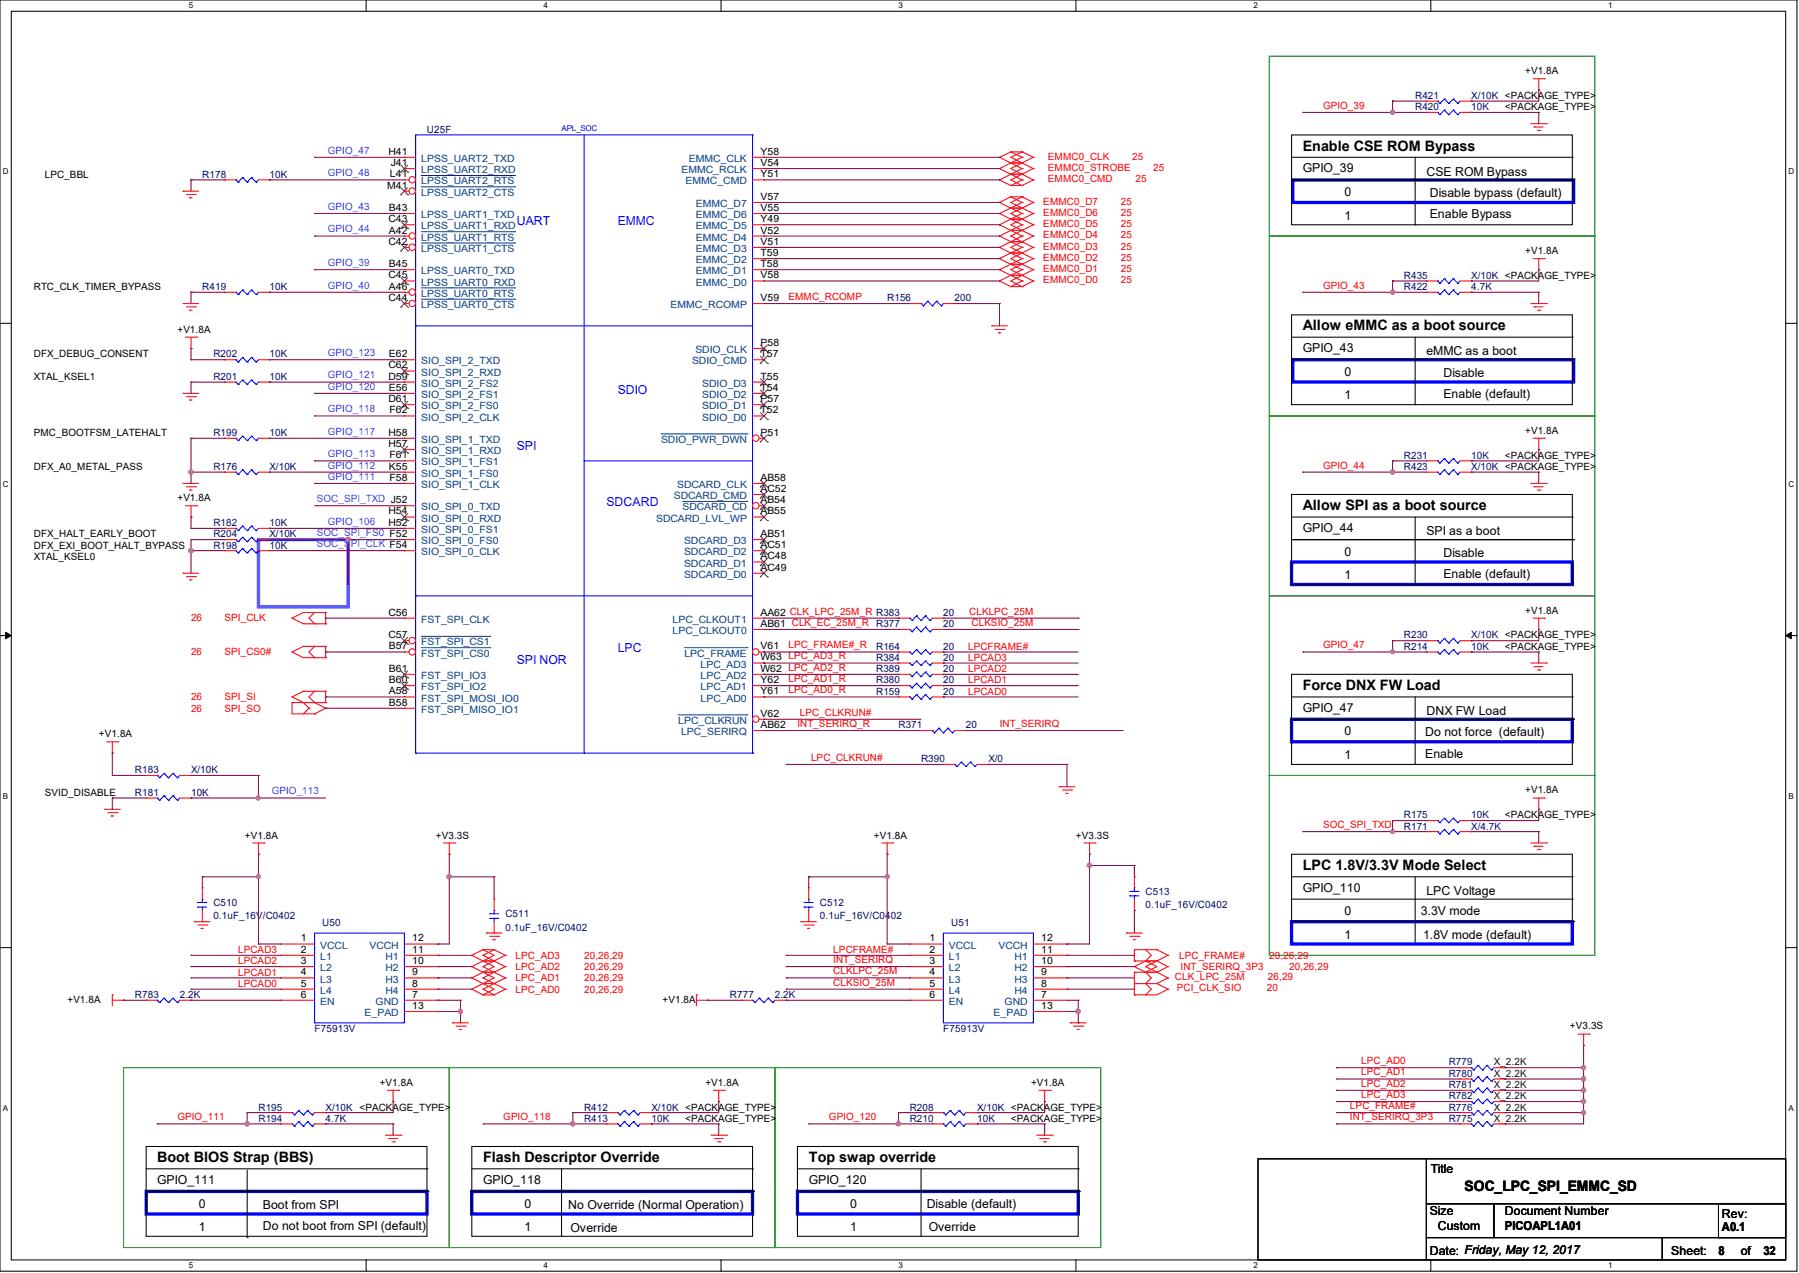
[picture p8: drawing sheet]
<svg xmlns="http://www.w3.org/2000/svg" width="297mm" height="210mm" viewBox="0 0 297 210" stroke-linecap="round" stroke-linejoin="round" font-family="sans-serif">
<defs><g id="words">
<g font-size="2.4">
<text x="215.1" y="24.8">Enable CSE ROM Bypass</text>
<text x="215.1" y="54.5">Allow eMMC as a boot source</text>
<text x="215.1" y="84.2">Allow SPI as a boot source</text>
<text x="215.1" y="113.8">Force DNX FW Load</text>
<text x="215.1" y="143.5">LPC 1.8V/3.3V Mode Select</text>
<text x="26" y="191.7">Boot BIOS Strap (BBS)</text>
<text x="79.8" y="191.7">Flash Descriptor Override</text>
<text x="133.5" y="191.7">Top swap override</text>
<text x="241.8" y="196.5">SOC_LPC_SPI_EMMC_SD</text>
</g>
<g font-size="2">
<text x="215.1" y="28.4">GPIO_39</text>
<text x="235.5" y="29">CSE ROM Bypass</text>
<text x="222" y="32.3">0</text>
<text x="236.1" y="32.5">Disable bypass (default)</text>
<text x="222" y="36.2">1</text>
<text x="236.1" y="36">Enable Bypass</text>
<text x="215.1" y="58.1">GPIO_43</text>
<text x="235.5" y="58.6">eMMC as a boot</text>
<text x="222" y="65.9">1</text>
<text x="222" y="62">0</text>
<text x="238.3" y="65.7">Enable (default)</text>
<text x="238.3" y="62.2">Disable</text>
<text x="215.1" y="87.8">GPIO_44</text>
<text x="235.5" y="88.3">SPI as a boot</text>
<text x="222" y="95.5">1</text>
<text x="222" y="91.7">0</text>
<text x="238.3" y="95.4">Enable (default)</text>
<text x="238.3" y="91.9">Disable</text>
<text x="215.1" y="117.4">GPIO_47</text>
<text x="235.5" y="118">DNX FW Load</text>
<text x="222" y="125.2">1</text>
<text x="222" y="121.3">0</text>
<text x="235.3" y="125.1">Enable</text>
<text x="235.3" y="121.5">Do not force (default)</text>
<text x="215.1" y="147.1">GPIO_110</text>
<text x="235.5" y="147.7">LPC Voltage</text>
<text x="222" y="154.9">1</text>
<text x="222" y="151">0</text>
<text x="234.6" y="151">3.3V mode</text>
<text x="234.9" y="154.9">1.8V mode (default)</text>
<text x="26" y="195.3">GPIO_111</text>
<text x="79.8" y="195.3">GPIO_118</text>
<text x="133.5" y="195.3">GPIO_120</text>
<text x="236.2" y="193.5">Title</text>
<text x="32.8" y="203.1">1</text>
<text x="32.8" y="199.2">0</text>
<text x="43.4" y="202.9">Do not boot from SPI (default)</text>
<text x="43.4" y="199.4">Boot from SPI</text>
<text x="86.6" y="203.1">1</text>
<text x="86.6" y="199.2">0</text>
<text x="93.8" y="199.4">No Override (Normal Operation)</text>
<text x="94.2" y="203.3">Override</text>
<text x="140.4" y="203.1">1</text>
<text x="140.4" y="199.2">0</text>
<text x="153" y="199.2">Disable (default)</text>
<text x="153.3" y="203.1">Override</text>
<text x="236" y="200.5">Size</text>
<text x="237.4" y="202.9">Custom</text>
<text x="248.5" y="200.5">Document Number</text>
<text x="248.5" y="202.9">PICOAPL1A01</text>
<text x="284.3" y="200.9">Rev:</text>
<text x="284.3" y="203.1">A0.1</text>
<text x="236" y="207">Date: Friday, May 12, 2017</text>
<text x="275.9" y="207">Sheet:</text>
<text x="283.7" y="207">8</text>
<text x="287.4" y="207">of</text>
<text x="291.1" y="207">32</text>
</g>
<g font-size="2" fill="#00f">
<text x="85.3" y="37.1">UART</text>
<text x="102" y="37.1">EMMC</text>
<text x="102" y="64.9">SDIO</text>
<text x="85.3" y="74.2">SPI</text>
<text x="100.1" y="83.5">SDCARD</text>
<text x="102" y="107.6">LPC</text>
<text x="85.3" y="109.5">SPI NOR</text>
</g>
<g font-size="1.7" fill="#f00">
<text x="218.4" y="17.9">GPIO_39</text>
<text x="173" y="28.2">EMMC0_STROBE</text>
<text x="173" y="26.3">EMMC0_CLK</text>
<text x="186.9" y="26.3">25</text>
<text x="190.4" y="28.2">25</text>
<text x="172.3" y="35.6">EMMC0_D6</text>
<text x="172.3" y="33.7">EMMC0_D7</text>
<text x="173" y="30.1">EMMC0_CMD</text>
<text x="185" y="35.6">25</text>
<text x="185" y="33.7">25</text>
<text x="187.4" y="30.1">25</text>
<text x="172.3" y="41.2">EMMC0_D3</text>
<text x="172.3" y="39.3">EMMC0_D4</text>
<text x="172.3" y="37.5">EMMC0_D5</text>
<text x="185" y="41.2">25</text>
<text x="185" y="39.3">25</text>
<text x="185" y="37.5">25</text>
<text x="172.3" y="46.7">EMMC0_D0</text>
<text x="172.3" y="44.9">EMMC0_D1</text>
<text x="172.3" y="43">EMMC0_D2</text>
<text x="185" y="46.7">25</text>
<text x="185" y="44.9">25</text>
<text x="185" y="43">25</text>
<text x="218.4" y="47.6">GPIO_43</text>
<text x="130.2" y="49.5">EMMC_RCOMP</text>
<text x="218.4" y="77.3">GPIO_44</text>
<text x="160" y="101.4">CLKLPC_25M</text>
<text x="31.5" y="102.5">26</text>
<text x="37.1" y="102.5">SPI_CLK</text>
<text x="130.2" y="107">LPC_FRAME#_R</text>
<text x="159.8" y="107.2">LPCFRAME#</text>
<text x="160.4" y="103.3">CLKSIO_25M</text>
<text x="218.4" y="107">GPIO_47</text>
<text x="31.5" y="108.1">26</text>
<text x="37.1" y="108.1">SPI_CS0#</text>
<text x="130.2" y="112.5">LPC_AD1_R</text>
<text x="159.8" y="110.9">LPCAD2</text>
<text x="159.8" y="109">LPCAD3</text>
<text x="159.8" y="112.7">LPCAD1</text>
<text x="31.5" y="117.4">26</text>
<text x="31.5" y="115.5">26</text>
<text x="37.1" y="117.4">SPI_SO</text>
<text x="37.1" y="115.5">SPI_SI</text>
<text x="130.2" y="114.4">LPC_AD0_R</text>
<text x="131.7" y="119.9">INT_SERIRQ_R</text>
<text x="132" y="118.1">LPC_CLKRUN#</text>
<text x="159.8" y="114.6">LPCAD0</text>
<text x="165.1" y="119.9">INT_SERIRQ</text>
<text x="133.9" y="125.5">LPC_CLKRUN#</text>
<text x="218.4" y="136.6">SOC_SPI_TXD</text>
<text x="39.3" y="157.2">LPCAD3</text>
<text x="39.3" y="159.1">LPCAD2</text>
<text x="39.3" y="161">LPCAD1</text>
<text x="85.1" y="161.9">LPC_AD1</text>
<text x="85.1" y="158.2">LPC_AD3</text>
<text x="85.1" y="160">LPC_AD2</text>
<text x="96.4" y="161.9">20,26,29</text>
<text x="96.4" y="158.2">20,26,29</text>
<text x="96.4" y="160">20,26,29</text>
<text x="137.6" y="157.2">LPCFRAME#</text>
<text x="137.6" y="158.9">INT_SERIRQ</text>
<text x="137.6" y="160.7">CLKLPC_25M</text>
<text x="194" y="161.7">CLK_LPC_25M</text>
<text x="194.7" y="158.2">LPC_FRAME#</text>
<text x="194.9" y="160">INT_SERIRQ_3P3</text>
<text x="209.3" y="161.7">26,29</text>
<text x="209.5" y="158.2">20,26,29</text>
<text x="212.8" y="160">20,26,29</text>
<text x="39.3" y="162.8">LPCAD0</text>
<text x="85.1" y="163.7">LPC_AD0</text>
<text x="96.4" y="163.7">20,26,29</text>
<text x="137.6" y="162.6">CLKSIO_25M</text>
<text x="194.3" y="163.5">PCI_CLK_SIO</text>
<text x="209.2" y="163.5">20</text>
<text x="224.7" y="175.6">LPC_AD0</text>
<text x="224.7" y="177.4">LPC_AD1</text>
<text x="224.7" y="179.3">LPC_AD2</text>
<text x="29.3" y="184.8">GPIO_111</text>
<text x="83.1" y="184.8">GPIO_118</text>
<text x="136.9" y="184.8">GPIO_120</text>
<text x="222.9" y="183">LPC_FRAME#</text>
<text x="222.9" y="184.8">INT_SERIRQ_3P3</text>
<text x="224.7" y="181.1">LPC_AD3</text>
</g>
<g font-size="1.7" fill="#000080">
<text x="233.6" y="16.3">R421</text>
<text x="242.9" y="16.3">X/10K &lt;PACKAGE_TYPE&gt;</text>
<text x="70.5" y="21.9">U25F</text>
<text x="233.6" y="18.2">R420</text>
<text x="242.9" y="18.2">10K</text>
<text x="33.4" y="29.3">R178</text>
<text x="44.5" y="29.3">10K</text>
<text x="33.4" y="47.8">R419</text>
<text x="44.5" y="47.8">10K</text>
<text x="231.8" y="46">R435</text>
<text x="231.8" y="47.8">R422</text>
<text x="242.9" y="46">X/10K &lt;PACKAGE_TYPE&gt;</text>
<text x="242.9" y="47.8">4.7K</text>
<text x="146.5" y="49.7">R156</text>
<text x="157.6" y="49.7">200</text>
<text x="35.2" y="59">R202</text>
<text x="44.5" y="59">10K</text>
<text x="35.2" y="62.7">R201</text>
<text x="44.5" y="62.7">10K</text>
<text x="35.2" y="72">R199</text>
<text x="44.5" y="72">10K</text>
<text x="35.2" y="77.5">R176</text>
<text x="44.5" y="77.5">X/10K</text>
<text x="231.8" y="77.5">R423</text>
<text x="231.8" y="75.6">R231</text>
<text x="242.9" y="77.5">X/10K &lt;PACKAGE_TYPE&gt;</text>
<text x="242.9" y="75.6">10K</text>
<text x="35.2" y="88.6">R204</text>
<text x="35.2" y="86.8">R182</text>
<text x="44.5" y="88.6">X/10K</text>
<text x="44.5" y="86.8">10K</text>
<text x="35.2" y="90.5">R198</text>
<text x="44.5" y="90.5">10K</text>
<text x="155.7" y="101.6">20</text>
<text x="144.7" y="103.5">R377</text>
<text x="144.7" y="107.2">R164</text>
<text x="155.7" y="103.5">20</text>
<text x="155.7" y="107.2">20</text>
<text x="231.8" y="105.3">R230</text>
<text x="231.8" y="107.2">R214</text>
<text x="242.9" y="105.3">X/10K &lt;PACKAGE_TYPE&gt;</text>
<text x="242.9" y="107.2">10K</text>
<text x="144.7" y="112.7">R380</text>
<text x="144.7" y="110.9">R389</text>
<text x="144.7" y="109.1">R384</text>
<text x="155.7" y="112.7">20</text>
<text x="155.7" y="110.9">20</text>
<text x="155.7" y="109.1">20</text>
<text x="144.7" y="114.6">R159</text>
<text x="155.7" y="114.6">20</text>
<text x="148.3" y="120.1">R371</text>
<text x="152.1" y="125.7">R390</text>
<text x="159.5" y="120.1">20</text>
<text x="163.2" y="125.7">X/0</text>
<text x="22.3" y="127.6">R183</text>
<text x="22.3" y="131.3">R181</text>
<text x="31.5" y="127.6">X/10K</text>
<text x="31.5" y="131.3">10K</text>
<text x="231.8" y="136.9">R171</text>
<text x="231.8" y="135">R175</text>
<text x="242.9" y="136.9">X/4.7K</text>
<text x="242.9" y="135">10K</text>
<text x="35.2" y="149.4">C510</text>
<text x="135.4" y="149.4">C512</text>
<text x="189.1" y="147.6">C513</text>
<text x="189.1" y="149.8">0.1uF_16V/C0402</text>
<text x="35.2" y="151.7">0.1uF_16V/C0402</text>
<text x="53.2" y="152.8">U50</text>
<text x="83.4" y="151.3">C511</text>
<text x="83.4" y="153.5">0.1uF_16V/C0402</text>
<text x="135.4" y="151.7">0.1uF_16V/C0402</text>
<text x="157.1" y="152.8">U51</text>
<text x="22.3" y="164.7">R783</text>
<text x="29.7" y="164.7">2.2K</text>
<text x="120.5" y="164.7">R777</text>
<text x="127.9" y="164.7">2.2K</text>
<text x="51.9" y="170.2">F75913V</text>
<text x="155.7" y="170.2">F75913V</text>
<text x="239.2" y="175.8">R779</text>
<text x="239.2" y="177.6">R780</text>
<text x="239.2" y="179.5">R781</text>
<text x="42.7" y="183.2">R195</text>
<text x="42.7" y="185">R194</text>
<text x="53.8" y="183.2">X/10K &lt;PACKAGE_TYPE&gt;</text>
<text x="53.8" y="185">4.7K</text>
<text x="96.4" y="183.2">R412</text>
<text x="96.4" y="185">R413</text>
<text x="107.6" y="183.2">X/10K &lt;PACKAGE_TYPE&gt;</text>
<text x="107.6" y="185">10K</text>
<text x="150.2" y="183.2">R208</text>
<text x="150.2" y="185">R210</text>
<text x="161.3" y="183.2">X/10K &lt;PACKAGE_TYPE&gt;</text>
<text x="161.3" y="185">10K</text>
<text x="239.2" y="183.2">R776</text>
<text x="239.2" y="181.4">R782</text>
<text x="239.2" y="185">R775</text>
</g>
<g font-size="1.7">
<text x="251.8" y="12.2">+V1.8A</text>
<text x="248.5" y="18.2">&lt;PACKAGE_TYPE&gt;</text>
<text x="7.4" y="29.3">LPC_BBL</text>
<text x="64.1" y="25.5">H41</text>
<text x="64.4" y="29.3">L41</text>
<text x="64.5" y="27.4">J41</text>
<text x="125.6" y="25.5">Y58</text>
<text x="125.6" y="27.4">V54</text>
<text x="125.6" y="29.3">Y51</text>
<text x="63.9" y="31.1">M41</text>
<text x="64.2" y="34.8">B43</text>
<text x="125.6" y="33">V57</text>
<text x="125.6" y="34.8">V55</text>
<text x="64.1" y="36.7">C43</text>
<text x="64.1" y="40.4">C42</text>
<text x="64.2" y="38.5">A42</text>
<text x="125.6" y="36.7">Y49</text>
<text x="125.6" y="38.5">V52</text>
<text x="125.6" y="40.4">V51</text>
<text x="251.8" y="41.9">+V1.8A</text>
<text x="5.6" y="47.8">RTC_CLK_TIMER_BYPASS</text>
<text x="64.1" y="45.9">C45</text>
<text x="64.2" y="44.1">B45</text>
<text x="64.2" y="47.8">A46</text>
<text x="125.6" y="42.2">T59</text>
<text x="125.6" y="44.1">T58</text>
<text x="125.6" y="45.9">V58</text>
<text x="64.1" y="49.7">C44</text>
<text x="125.6" y="49.7">V59</text>
<text x="5.6" y="59">DFX_DEBUG_CONSENT</text>
<text x="29.3" y="54.9">+V1.8A</text>
<text x="64.2" y="58.9">E62</text>
<text x="125.6" y="57.1">P58</text>
<text x="125.6" y="58.9">T57</text>
<text x="5.6" y="62.7">XTAL_KSEL1</text>
<text x="64.1" y="60.8">C62</text>
<text x="64.1" y="62.6">D59</text>
<text x="64.2" y="64.5">E56</text>
<text x="125.6" y="62.6">T55</text>
<text x="125.6" y="64.5">T54</text>
<text x="5.6" y="72">PMC_BOOTFSM_LATEHALT</text>
<text x="64.1" y="66.3">D61</text>
<text x="64.1" y="71.9">H58</text>
<text x="64.3" y="68.2">F62</text>
<text x="125.6" y="66.3">P57</text>
<text x="125.6" y="68.2">T52</text>
<text x="125.6" y="71.9">P51</text>
<text x="251.8" y="71.6">+V1.8A</text>
<text x="5.6" y="77.5">DFX_A0_METAL_PASS</text>
<text x="64.1" y="73.7">H57</text>
<text x="64.2" y="77.5">K55</text>
<text x="64.3" y="75.6">F61</text>
<text x="248.5" y="75.6">&lt;PACKAGE_TYPE&gt;</text>
<text x="29.3" y="82.7">+V1.8A</text>
<text x="64.3" y="79.3">F58</text>
<text x="125.6" y="79.3">AB58</text>
<text x="125.6" y="81.2">AC52</text>
<text x="125.6" y="83">AB54</text>
<text x="5.6" y="88.6">DFX_HALT_EARLY_BOOT</text>
<text x="64.1" y="84.9">H54</text>
<text x="64.1" y="86.7">H52</text>
<text x="125.6" y="84.9">AB55</text>
<text x="125.6" y="88.6">AB51</text>
<text x="5.6" y="90.5">DFX_EXI_BOOT_HALT_BYPASS</text>
<text x="5.6" y="92.3">XTAL_KSEL0</text>
<text x="125.6" y="90.4">AC51</text>
<text x="125.6" y="92.3">AC48</text>
<text x="125.6" y="94.1">AC49</text>
<text x="64.1" y="101.6">C56</text>
<text x="125.6" y="101.6">AA62 CLK_LPC_25M_R R383</text>
<text x="251.8" y="101.3">+V1.8A</text>
<text x="64.1" y="105.3">C57</text>
<text x="64.2" y="107.1">B57</text>
<text x="125.6" y="107.1">V61</text>
<text x="125.6" y="103.4">AB61 CLK_EC_25M_R</text>
<text x="248.5" y="107.2">&lt;PACKAGE_TYPE&gt;</text>
<text x="64.2" y="112.7">B60</text>
<text x="64.2" y="110.8">B61</text>
<text x="125.6" y="109">W63 LPC_AD3_R</text>
<text x="125.6" y="110.8">W62 LPC_AD2_R</text>
<text x="125.6" y="112.7">Y62</text>
<text x="64.2" y="114.6">A58</text>
<text x="64.2" y="116.4">B58</text>
<text x="125.6" y="118.2">V62</text>
<text x="125.6" y="114.6">Y61</text>
<text x="16.3" y="121.6">+V1.8A</text>
<text x="125.6" y="120.1">AB62</text>
<text x="7.4" y="131.3">SVID_DISABLE</text>
<text x="251.8" y="130.9">+V1.8A</text>
<text x="248.5" y="135">&lt;PACKAGE_TYPE&gt;</text>
<text x="40.4" y="138.3">+V1.8A</text>
<text x="72" y="138.3">+V3.3S</text>
<text x="144.3" y="138.3">+V1.8A</text>
<text x="177.6" y="138.3">+V3.3S</text>
<text x="49.7" y="155.3">1</text>
<text x="68.1" y="155.3">12</text>
<text x="153.5" y="155.3">1</text>
<text x="171.9" y="155.3">12</text>
<text x="49.7" y="157.2">2</text>
<text x="49.7" y="159">3</text>
<text x="49.7" y="160.9">4</text>
<text x="68.1" y="160.9">9</text>
<text x="68.1" y="159">10</text>
<text x="68.1" y="157.2">11</text>
<text x="153.5" y="157.2">2</text>
<text x="153.5" y="159">3</text>
<text x="153.5" y="160.9">4</text>
<text x="171.9" y="160.9">9</text>
<text x="171.9" y="159">10</text>
<text x="171.9" y="157.2">11</text>
<text x="11.1" y="165.4">+V1.8A</text>
<text x="49.7" y="162.8">5</text>
<text x="49.7" y="164.6">6</text>
<text x="68.1" y="164.6">7</text>
<text x="68.1" y="162.8">8</text>
<text x="68.1" y="166.5">13</text>
<text x="109.4" y="165.4">+V1.8A</text>
<text x="153.5" y="162.8">5</text>
<text x="153.5" y="164.6">6</text>
<text x="171.9" y="164.6">7</text>
<text x="171.9" y="162.8">8</text>
<text x="171.9" y="166.5">13</text>
<text x="259.2" y="169.8">+V3.3S</text>
<text x="62.7" y="179.1">+V1.8A</text>
<text x="116.5" y="179.1">+V1.8A</text>
<text x="170.2" y="179.1">+V1.8A</text>
<text x="113.1" y="185">&lt;PACKAGE_TYPE&gt;</text>
<text x="166.9" y="185">&lt;PACKAGE_TYPE&gt;</text>
</g>
<g font-size="1.7" fill="#0080ff">
<text x="54.1" y="25.4">GPIO_47</text>
<text x="54.1" y="29.1">GPIO_48</text>
<text x="54.1" y="34.6">GPIO_43</text>
<text x="54.1" y="38.4">GPIO_44</text>
<text x="54.1" y="43.9">GPIO_39</text>
<text x="54.1" y="47.6">GPIO_40</text>
<text x="54.1" y="58.8">GPIO_123</text>
<text x="54.1" y="64.3">GPIO_120</text>
<text x="54.1" y="62.4">GPIO_121</text>
<text x="54.1" y="68">GPIO_118</text>
<text x="54.1" y="71.7">GPIO_117</text>
<text x="54.1" y="77.3">GPIO_112</text>
<text x="54.1" y="75.4">GPIO_113</text>
<text x="52.3" y="82.8">SOC_SPI_TXD J52</text>
<text x="54.1" y="79.2">GPIO_111</text>
<text x="52.3" y="88.4">SOC_SPI_FS0 F52</text>
<text x="54.1" y="86.6">GPIO_106</text>
<text x="52.3" y="90.3">SOC_SPI_CLK F54</text>
<text x="44.9" y="131.1">GPIO_113</text>
</g>
<g font-size="1.7" fill="#004080">
<text x="69.6" y="26.7">LPSS_UART2_TXD</text>
<text x="69.6" y="28.6">LPSS_UART2_RXD</text>
<text x="112.5" y="28.6">EMMC_RCLK</text>
<text x="113.7" y="26.7">EMMC_CLK</text>
<text x="69.6" y="30.4">LPSS_UART2_RTS</text>
<text x="69.6" y="32.3">LPSS_UART2_CTS</text>
<text x="69.6" y="36">LPSS_UART1_TXD</text>
<text x="113.2" y="30.4">EMMC_CMD</text>
<text x="114.9" y="34.2">EMMC_D7</text>
<text x="114.9" y="36">EMMC_D6</text>
<text x="69.6" y="37.8">LPSS_UART1_RXD</text>
<text x="69.6" y="39.7">LPSS_UART1_RTS</text>
<text x="69.6" y="41.6">LPSS_UART1_CTS</text>
<text x="114.9" y="37.8">EMMC_D5</text>
<text x="114.9" y="39.7">EMMC_D4</text>
<text x="114.9" y="41.6">EMMC_D3</text>
<text x="69.6" y="45.3">LPSS_UART0_TXD</text>
<text x="69.6" y="47.1">LPSS_UART0_RXD</text>
<text x="114.9" y="43.4">EMMC_D2</text>
<text x="114.9" y="45.3">EMMC_D1</text>
<text x="114.9" y="47.1">EMMC_D0</text>
<text x="69.6" y="49">LPSS_UART0_RTS</text>
<text x="69.6" y="50.8">LPSS_UART0_CTS</text>
<text x="110.7" y="50.8">EMMC_RCOMP</text>
<text x="114.8" y="58.3">SDIO_CLK</text>
<text x="69.6" y="60.1">SIO_SPI_2_TXD</text>
<text x="69.6" y="62">SIO_SPI_2_RXD</text>
<text x="69.6" y="63.8">SIO_SPI_2_FS2</text>
<text x="69.6" y="65.7">SIO_SPI_2_FS1</text>
<text x="114.3" y="60.1">SDIO_CMD</text>
<text x="115.9" y="63.8">SDIO_D3</text>
<text x="115.9" y="65.7">SDIO_D2</text>
<text x="69.6" y="67.5">SIO_SPI_2_FS0</text>
<text x="69.6" y="69.4">SIO_SPI_2_CLK</text>
<text x="115.9" y="67.5">SDIO_D1</text>
<text x="115.9" y="69.4">SDIO_D0</text>
<text x="69.6" y="73.1">SIO_SPI_1_TXD</text>
<text x="69.6" y="74.9">SIO_SPI_1_RXD</text>
<text x="69.6" y="76.8">SIO_SPI_1_FS1</text>
<text x="109.1" y="73.1">SDIO_PWR_DWN</text>
<text x="69.6" y="78.7">SIO_SPI_1_FS0</text>
<text x="69.6" y="80.5">SIO_SPI_1_CLK</text>
<text x="111.2" y="82.3">SDCARD_CMD</text>
<text x="111.8" y="80.5">SDCARD_CLK</text>
<text x="69.6" y="84.2">SIO_SPI_0_TXD</text>
<text x="69.6" y="86.1">SIO_SPI_0_RXD</text>
<text x="69.6" y="87.9">SIO_SPI_0_FS1</text>
<text x="69.6" y="89.8">SIO_SPI_0_FS0</text>
<text x="108.3" y="86.1">SDCARD_LVL_WP</text>
<text x="112.7" y="84.2">SDCARD_CD</text>
<text x="112.9" y="89.8">SDCARD_D3</text>
<text x="69.6" y="91.6">SIO_SPI_0_CLK</text>
<text x="112.9" y="91.6">SDCARD_D2</text>
<text x="112.9" y="93.5">SDCARD_D1</text>
<text x="112.9" y="95.3">SDCARD_D0</text>
<text x="69.6" y="106.5">FST_SPI_CS1</text>
<text x="69.6" y="102.7">FST_SPI_CLK</text>
<text x="111" y="102.7">LPC_CLKOUT1</text>
<text x="111" y="104.6">LPC_CLKOUT0</text>
<text x="69.6" y="113.9">FST_SPI_IO2</text>
<text x="69.6" y="112">FST_SPI_IO3</text>
<text x="69.6" y="108.3">FST_SPI_CS0</text>
<text x="113" y="108.3">LPC_FRAME</text>
<text x="115.7" y="110.2">LPC_AD3</text>
<text x="115.7" y="112">LPC_AD2</text>
<text x="115.7" y="113.9">LPC_AD1</text>
<text x="69.6" y="115.7">FST_SPI_MOSI_IO0</text>
<text x="69.6" y="117.6">FST_SPI_MISO_IO1</text>
<text x="112" y="119.4">LPC_CLKRUN</text>
<text x="115.7" y="115.7">LPC_AD0</text>
<text x="112.4" y="121.3">LPC_SERIRQ</text>
<text x="52.9" y="156.5">VCCL</text>
<text x="52.9" y="158.4">L1</text>
<text x="52.9" y="160.2">L2</text>
<text x="61" y="156.5">VCCH</text>
<text x="63.6" y="160.2">H2</text>
<text x="63.6" y="158.4">H1</text>
<text x="156.7" y="156.5">VCCL</text>
<text x="156.7" y="158.4">L1</text>
<text x="156.7" y="160.2">L2</text>
<text x="164.8" y="156.5">VCCH</text>
<text x="167.5" y="160.2">H2</text>
<text x="167.5" y="158.4">H1</text>
<text x="52.9" y="162.1">L3</text>
<text x="52.9" y="164">L4</text>
<text x="52.9" y="165.8">EN</text>
<text x="60.2" y="167.6">E_PAD</text>
<text x="62" y="165.8">GND</text>
<text x="63.6" y="164">H4</text>
<text x="63.6" y="162.1">H3</text>
<text x="156.7" y="162.1">L3</text>
<text x="156.7" y="164">L4</text>
<text x="156.7" y="165.8">EN</text>
<text x="164" y="167.6">E_PAD</text>
<text x="165.9" y="165.8">GND</text>
<text x="167.5" y="164">H4</text>
<text x="167.5" y="162.1">H3</text>
</g>
<g font-size="1.7" fill="#400000">
<text x="246.6" y="175.8">X_2.2K</text>
<text x="246.6" y="177.6">X_2.2K</text>
<text x="246.6" y="179.5">X_2.2K</text>
<text x="246.6" y="183.2">X_2.2K</text>
<text x="246.6" y="181.4">X_2.2K</text>
<text x="246.6" y="185">X_2.2K</text>
</g>
<g font-size="1.3">
<text x="31.2" y="1.4">5</text>
<text x="89.7" y="1.4">4</text>
<text x="148.3" y="1.4">3</text>
<text x="206.9" y="1.4">2</text>
<text x="265.5" y="1.4">1</text>
<text x=".5" y="28.8">D</text>
<text x="295.3" y="28.8">D</text>
<text x=".5" y="80.3">C</text>
<text x="295.3" y="80.3">C</text>
<text x=".5" y="131.8">B</text>
<text x="295.3" y="131.8">B</text>
<text x=".5" y="183.3">A</text>
<text x="295.3" y="183.3">A</text>
<text x="31.2" y="209.3">5</text>
<text x="89.7" y="209.3">4</text>
<text x="148.3" y="209.3">3</text>
<text x="206.9" y="209.3">2</text>
<text x="265.5" y="209.3">1</text>
</g>
<text font-size="1.3" fill="#00f" x="92.7" y="21.6">APL_SOC</text>
</g></defs>
<path d="M0 0h296.7v209.7h-296.7zM1.9 1.9h292.9v206h-292.9z" fill="none" stroke="#000" stroke-width=".17"/>
<g fill="#fff">
<path d="M31.2 .2h.7v1.5h-.7z"/>
<path d="M31.2 208.1h.7v1.4h-.7z"/>
</g>
<path d="M60.5 0v1.9M60.5 207.9v1.8" fill="none" stroke="#000" stroke-width=".17"/>
<g fill="#fff">
<path d="M89.7 .2h.8v1.5h-.8z"/>
<path d="M89.7 208.1h.8v1.4h-.8z"/>
</g>
<path d="M119 0v1.9M119 207.9v1.8" fill="none" stroke="#000" stroke-width=".17"/>
<g fill="#fff">
<path d="M148.3 .2h.8v1.5h-.8z"/>
<path d="M148.3 208.1h.8v1.4h-.8z"/>
</g>
<path d="M177.6 0v1.9M177.6 207.9v1.8" fill="none" stroke="#000" stroke-width=".17"/>
<g fill="#fff">
<path d="M206.9 .2h.7v1.5h-.7z"/>
<path d="M206.9 208.1h.7v1.4h-.7z"/>
</g>
<path d="M236.2 0v1.9M236.2 207.9v1.8" fill="none" stroke="#000" stroke-width=".17"/>
<g fill="#fff">
<path d="M265.5 .2h.7v1.5h-.7z"/>
<path d="M265.5 208.1h.7v1.4h-.7z"/>
<path d="M.5 27.6h.9v1.5h-.9z"/>
<path d="M295.3 27.6h.9v1.5h-.9z"/>
<path d="M.5 79.1h.9v1.5h-.9z"/>
<path d="M295.3 79.1h.9v1.5h-.9z"/>
</g>
<path d="M0 53.3h1.9M294.8 53.3h1.9" fill="none" stroke="#000" stroke-width=".17"/>
<g fill="#fff">
<path d="M.5 130.6h.8v1.5h-.8z"/>
<path d="M295.3 130.6h.8v1.5h-.8z"/>
</g>
<path d="M0 104.9h1.9M294.8 104.9h1.9" fill="none" stroke="#000" stroke-width=".17"/>
<path d="M.9 104.3l1 .6-1 .5zM294.8 104.9l.9-.6v1.1z" fill="#000" stroke="#000" stroke-width=".17"/>
<g fill="#fff">
<path d="M.5 182.1h.8v1.5h-.8z"/>
<path d="M295.3 182.1h.8v1.5h-.8z"/>
</g>
<g fill="none" stroke="#000" stroke-width=".17">
<path d="M213.2 22.3h46.4v14.8h-46.4zM213.2 29.7h46.6M213.2 26h46.4M233.6 37.1h.1M233.6 26v11.1M259.6 29.7h.1M259.6 26h.1M259.8 29.7h.1M213.2 51.9h46.4v14.9h-46.4zM213.2 59.4h46.6M213.2 55.6h46.4M233.6 55.6v11.2"/>
<path d="M259.6 59.4h.1M259.6 55.6h.1M259.8 59.4h.1M233.6 66.8h.1M213.2 81.6h46.4v14.8h-46.4zM213.2 89h46.6M213.2 85.3h46.4M233.6 96.4h.1M233.6 85.3v11.1M259.6 89h.1M259.6 85.3h.1M259.8 89h.1"/>
<path d="M213.2 111.3h46.4v14.8h-46.4zM213.2 118.7h46.6M213.2 115h46.4M233.6 115v11.1M259.6 118.7h.1M259.6 115h.1M259.8 118.7h.1M233.6 126.1h.1M0 156.3h1.9M213.2 140.9h46.4v14.8h-46.4zM213.2 144.7h46.4M213.2 152.1h46.6"/>
<path d="M213.2 148.3h46.4M233.6 155.7h.1M233.6 144.7v11M259.6 144.7h.1M259.6 152.1h.1M259.6 148.3h.1M259.8 152.1h.1M294.8 156.3h1.9M24.1 189.1h46.4v14.9h-46.4zM24.1 196.6h46.6M24.1 192.8h46.4M40.8 193v11.2"/>
<path d="M70.5 196.6h.1M70.5 192.8h.1M70.7 196.6h.1M77.9 189.1h46.3v14.9h-46.3zM77.9 196.6h46.5M77.9 192.8h46.3M92.7 192.8v11.2M124.2 196.6h.1M124.2 192.8h.1M124.4 196.6h.1M131.7 189.1h46.3v14.9h-46.3zM131.7 196.6h46.5"/>
<path d="M131.7 192.8h46.3M152.1 192.8v11.2M178 196.6h.1M178 192.8h.1M178.2 196.6h.1M207.7 191.2h27.8v16.7h-27.8zM235.5 198.6h11.1v5.6h-11.1zM235.5 191.2h59.3v7.4h-59.3zM246.6 198.6h48.2v5.6h-48.2zM283.7 198.6h11.1v5.6h-11.1zM40.8 204.2h.1M92.7 204h.1"/>
<path d="M152.1 204h.1M235.5 204.2h38.9v3.7h-38.9zM274.4 204.2h20.4v3.7h-20.4z"/>
</g>
<path d="M209.5 9.3h53.8v29.6h-53.8zM209.5 38.9h53.8v29.7h-53.8zM209.5 68.6h53.8v29.7h-53.8zM209.5 98.3h53.8v29.6h-53.8zM209.5 127.9h53.8v29.7h-53.8zM20.4 176.1h53.8v29.7h-53.8zM74.2 176.1h53.7v29.7h-53.7zM127.9 176.1h53.8v29.7h-53.8z" fill="none" stroke="#008000" stroke-width=".17"/>
<path d="M213.4 29.7h46.4v3.7h-46.4zM213.4 59.4h46.4v3.6h-46.4zM213.2 92.7h46.4v3.7h-46.4zM213.2 118.7h46.4v3.7h-46.4zM213.2 152.1h46.4v3.6h-46.4zM24.1 196.6h46.4v3.7h-46.4zM77.9 196.6h46.3v3.7h-46.3zM131.7 196.6h46.3v3.7h-46.3z" fill="none" stroke="#00f" stroke-width=".55"/>
<path d="M42.7 89h14.8v11.1h-14.8z" fill="none" stroke="#8000ff" stroke-width=".55"/>
<g fill="none" stroke="#f00" stroke-width=".17">
<path d="M235.5 18.5h.1M235.5 16.7h.1M235.5 18.5h1.9M235.5 16.7h1.9M241 18.5h1.9M241 16.7h1.9M242.9 18.5h.1M242.9 16.7h.1M253.1 13h1.9M254 14.9h.1M254 13v1.9M255 13h.1"/>
<path d="M30.2 31.5h.1M30.2 31.5h2.6M30.8 32.1h1.5M31.3 32.6h.1M31.3 32.6h.4M32.3 32.1h.1M37.1 29.7h.1M37.1 29.7h1.8M42.7 29.7h1.8M44.5 29.7h.1M165 38.9h.1M165 37.1h.1"/>
<path d="M165 35.2h.1M165 33.4h.1M165 27.8h.1M165 26h.1M165 29.7h.1M165 38.9l3.7 1.9M165 37.1l3.7 1.8M165 35.2l3.7 1.9M165 33.4l1.9 .9M165 27.8l3.7 1.9M165 26l3.7 1.8M165 29.7l1.9 .9"/>
<path d="M166.9 39.9h.1M166.9 38h.1M166.9 36.2h.1M166.9 34.3h.1M166.9 32.5h.1M166.9 26.9h.1M166.9 28.7h.1M166.9 25.1h.1M166.9 30.6h.1M166.9 39.9h1.8M166.9 39.9l-1.9 .9M166.9 38h1.8"/>
<path d="M166.9 36.2h1.8M166.9 34.3h1.8M166.9 34.3l-1.9 .9M166.9 34.3l1.8 .9M166.9 32.5h1.8M166.9 32.5l-1.9 .9M166.9 32.5l1.8 .9M166.9 26.9h1.8M166.9 28.7h1.8M166.9 25.1h1.8M166.9 25.1l-1.9 .9M166.9 25.1l1.8 .9"/>
<path d="M166.9 28.7l-1.9 1M166.9 30.6h1.8M168.7 39.9h.1M168.7 38h.1M168.7 38.9h.1M168.7 36.2h.1M168.7 37.1h.1M168.7 34.3h.1M168.7 35.2h.1M168.7 32.5h.1M168.7 33.4h.1M168.7 28.7h.1"/>
<path d="M168.7 26.9h.1M168.7 27.8h.1M168.7 25.1h.1M168.7 26h.1M168.7 30.6h.1M168.7 29.7h.1M168.7 37.1l-3.7 1.8M168.7 38.9l-1.8 1M168.7 35.2l-3.7 1.9M168.7 34.3l-1.8 .9 3.7 1.9M168.7 34.3l1.9 .9M168.7 32.5l1.9 .9"/>
<path d="M168.7 32.5l-1.8 .9 1.8 .9M168.7 33.4l-1.8 .9M168.7 26l-3.7 1.8M168.7 25.1l-1.8 .9 3.7 1.8M168.7 27.8l-1.8 .9M168.7 25.1l1.9 .9M168.7 29.7l-1.8 .9M170.6 38.9h.1M170.6 37.1h.1M170.6 35.2h.1M170.6 33.4h.1M170.6 27.8h.1"/>
<path d="M170.6 26h.1M170.6 29.7h.1M170.6 38.9l-3.7 1.9 3.7 1.9M170.6 37.1l-3.7 1.8 3.7 1.9M170.6 35.2l-3.7 1.9 3.7 1.8M170.6 33.4l-1.9 .9M170.6 27.8l-3.7 1.9 1.8 .9M170.6 26l-3.7 1.8 3.7 1.9M170.6 29.7l-1.9 .9M252.7 20.4h2.6M253.3 21h.1M253.3 21h1.5"/>
<path d="M253.8 21.5h.4M254.2 21.5h.1M255.3 20.4h.1M30.2 50.1h.1M30.2 50.1h2.6M30.6 55.6h1.9M30.8 50.6h1.5M31.3 51.2h.1M31.3 51.2h.4M31.5 57.5h.1M31.5 55.6v1.9M32.3 50.6h.1"/>
<path d="M32.5 55.6h.1M37.1 59.4h.1M37.1 48.2h.1M37.1 59.4h1.8M37.1 48.2h1.8M42.7 59.4h1.8M42.7 48.2h1.8M44.5 59.4h.1M44.5 48.2h.1M150.2 50.1h.1M150.2 50.1h1.9M155.7 50.1h1.9"/>
<path d="M157.6 50.1h.1M163.7 53.8h.1M163.7 53.8h2.6M164.3 54.4h1.5M164.8 54.9h.1M164.8 54.9h.4M165 46.4h.1M165 44.5h.1M165 42.7h.1M165 40.8h.1M165 46.4l1.9 .9M165 44.5l3.7 1.9"/>
<path d="M165 42.7l1.9 .9M165 40.8l3.7 1.9M165.8 54.4h.1M166.9 45.4h.1M166.9 47.3h.1M166.9 43.6h.1M166.9 41.7h.1M166.9 45.4h1.8M166.9 47.3h1.8M166.9 43.6h1.8M166.9 43.6l-1.9 .9M166.9 43.6l1.8 .9"/>
<path d="M166.9 41.7h1.8M168.7 47.3h.1M168.7 45.4h.1M168.7 46.4h.1M168.7 43.6h.1M168.7 44.5h.1M168.7 41.7h.1M168.7 42.7h.1M168.7 40.8h.1M168.7 44.5l-3.7 1.9M168.7 43.6l-1.8 .9 3.7 1.9M168.7 46.4l-1.8 .9"/>
<path d="M168.7 43.6l1.9 .9M168.7 40.8l-3.7 1.9M168.7 42.7l-1.8 .9M170.6 46.4h.1M170.6 44.5h.1M170.6 42.7h.1M170.6 40.8h.1M170.6 46.4l-1.9 .9M170.6 44.5l-3.7 1.9 1.8 .9M170.6 42.7l-1.9 .9M170.6 40.8l-3.7 1.9 1.8 .9M235.5 46.4h.1"/>
<path d="M235.5 48.2h.1M235.5 46.4h1.9M235.5 48.2h1.9M241 46.4h1.9M241 48.2h1.9M242.9 46.4h.1M242.9 48.2h.1M252.7 50.1h2.6M253.1 42.7h1.9M253.3 50.6h.1M253.3 50.6h1.5M253.8 51.2h.4"/>
<path d="M254 44.5h.1M254 42.7v1.8M254.2 51.2h.1M255 42.7h.1M255.3 50.1h.1M30.2 79.8h.1M30.2 64.9h.1M30.2 79.8h2.6M30.2 64.9h2.6M30.8 65.4h1.5M31.3 66h.1M31.3 66h.4"/>
<path d="M32.3 65.4h.1M37.1 63h.1M37.1 72.3h.1M37.1 77.9h.1M37.1 72.3h1.8M37.1 77.9h1.8M37.1 63h1.8M42.7 72.3h1.8M42.7 77.9h1.8M42.7 63h1.8M44.5 63h.1M44.5 72.3h.1"/>
<path d="M44.5 77.9h.1M235.5 77.9h.1M235.5 76h.1M235.5 77.9h1.9M235.5 76h1.9M241 77.9h1.9M241 76h1.9M242.9 77.9h.1M242.9 76h.1M252.7 79.8h2.6M253.1 72.3h1.9M254 74.2h.1"/>
<path d="M254 72.3v1.9M255 72.3h.1M255.3 79.8h.1M30.2 94.6h.1M30.2 94.6h2.6M30.6 83.4h1.9M30.8 80.3h1.5M30.8 95.1h1.5M31.3 95.7h.1M31.3 80.9h.1M31.3 80.9h.4M31.3 95.7h.4"/>
<path d="M31.5 85.3h.1M31.5 83.4v1.9M32.3 95.1h.1M32.3 80.3h.1M32.5 83.4h.1M37.1 89h.1M37.1 87.2h.1M37.1 90.8h.1M37.1 89h1.8M37.1 87.2h1.8M37.1 90.8h1.8M42.7 89h1.8"/>
<path d="M42.7 87.2h1.8M42.7 90.8h1.8M44.5 89h.1M44.5 87.2h.1M44.5 90.8h.1M253.3 80.3h.1M253.3 80.3h1.5M253.8 80.9h.4M254.2 80.9h.1M48.2 115.9h.1M48.2 107.6h.1M48.2 115h.1"/>
<path d="M48.2 102h.1M48.2 115.9v1.9h3.7M48.2 115.9h5.6M48.2 115l1.9 .9 .9 .9M48.2 107.6l1.9 .9h3.7M48.2 102l1.9 .9h3.7M50.1 106.6h.1M50.1 114h.1M50.1 101h.1M50.1 106.6l-1.9 1M50.1 106.6h3.7M50.1 114l-1.9 1"/>
<path d="M50.1 114h3.7M50.1 101l-1.9 1M50.1 101h3.7M51 116.8h.1M51 116.8l-.9 1M51.9 117.8h.1M51.9 115.9h.1M51.9 108.5h.1M51.9 106.6h.1M51.9 114h.1M51.9 102.9h.1M51.9 101h.1"/>
<path d="M51.9 115.9l1.9 .9M51.9 106.6l-.9 1 .9 .9M51.9 114l-.9 1 .9 .9M51.9 101l-.9 1 .9 .9M53.8 116.8h.1M53.8 108.5h.1M53.8 106.6h.1M53.8 115.9h.1M53.8 114h.1M53.8 102.9h.1M53.8 101h.1M53.8 116.8l-1.9 1"/>
<path d="M53.8 101v1.9M53.8 106.6v1.9M53.8 114v1.9M148.3 113.1h.1M148.3 111.3h.1M148.3 115h.1M148.3 109.4h.1M148.3 103.8h.1M148.3 107.6h.1M148.3 102h.1M148.3 109.4h1.9M148.3 102h1.9"/>
<path d="M148.3 113.1h1.9M148.3 111.3h1.9M148.3 115h1.9M148.3 103.8h1.9M148.3 107.6h1.9M153.9 109.4h1.8M153.9 102h1.8M153.9 113.1h1.8M153.9 111.3h1.8M153.9 115h1.8M153.9 103.8h1.8M153.9 107.6h1.8"/>
<path d="M155.7 113.1h.1M155.7 111.3h.1M155.7 115h.1M155.7 109.4h.1M155.7 103.8h.1M155.7 107.6h.1M155.7 102h.1M235.5 105.7h.1M235.5 105.7h1.9M241 105.7h1.9M242.9 105.7h.1M252.7 109.4h2.6"/>
<path d="M253.1 102h1.9M253.3 110h.1M253.3 110h1.5M253.8 110.5h.4M254 103.8h.1M254 102v1.8M254.2 110.5h.1M255 102h.1M255.3 109.4h.1M17.3 133.5h.1M17.3 133.5h2.6M17.6 122.4h1.9"/>
<path d="M17.8 134.1h1.5M18.4 134.6h.1M18.4 134.6h.4M18.5 124.2h.1M18.5 122.4v1.8M19.3 134.1h.1M19.5 122.4h.1M24.1 127.9h.1M24.1 131.7h.1M24.1 131.7h1.9M24.1 127.9h1.9M29.7 131.7h1.8"/>
<path d="M29.7 127.9h1.8M31.5 127.9h.1M31.5 131.7h.1M41.7 139.1h1.9M42.7 139.1v1.8M43.6 139.1h.1M73.2 139.1h1.9M74.2 139.1v1.8M75.1 139.1h.1M124.2 120.5h1.9M126.1 120.5h.1M145.6 139.1h1.8"/>
<path d="M146.5 139.1v1.8M147.4 139.1h.1M152.1 120.5h.1M152.1 120.5h1.8M155.7 126.1h.1M155.7 126.1h1.9M157.6 120.5h1.9M159.5 120.5h.1M161.3 126.1h1.9M163.2 126.1h.1M174.9 129.8h.1M174.9 129.8h2.6"/>
<path d="M175.4 130.3h1.5M176 130.9h.1M176 130.9h.4M176.9 130.3h.1M178.9 139.1h1.9M179.9 139.1v1.8M180.8 139.1h.1M235.5 137.2h.1M235.5 135.4h.1M235.5 137.2h1.9M235.5 135.4h1.9M241 137.2h1.9"/>
<path d="M241 135.4h1.9M242.9 137.2h.1M242.9 135.4h.1M252.7 139.1h2.6M253.1 131.7h1.9M253.3 139.6h.1M253.3 139.6h1.5M254 133.5h.1M254 131.7v1.8M255 131.7h.1M255.3 139.1h.1M32.1 152.1h.1"/>
<path d="M32.1 152.1h2.6M32.6 152.6h1.5M33.2 153.2h.1M33.2 153.2h.4M33.4 152.1h.1M33.4 146.5h.1M33.4 146.5v1.8M33.4 150.2v1.9M34.1 152.6h.1M42.7 140.9h.1M46.4 155.7h.1M46.4 157.6h.1"/>
<path d="M46.4 159.5h.1M46.4 155.7h5.5M46.4 157.6h5.5M46.4 159.5h5.5M66.8 155.7h5.5M66.8 157.6h5.5M66.8 159.5h5.5M72.3 159.5h.1M72.3 157.6h.1M72.3 155.7h.1M74.2 140.9h.1M77.9 157.6h.1"/>
<path d="M77.9 159.5h.1M77.9 157.6l1.9 .9M77.9 159.5l1.9 .9M79.8 156.7h.1M79.8 158.5h.1M79.8 157.6h.1M79.8 159.5h.1M79.8 158.5h1.8M79.8 156.7h1.8M79.8 156.7l-1.9 .9M79.8 156.7l1.8 .9-1.8 .9M79.8 157.6l1.8 .9"/>
<path d="M79.8 158.5l-1.9 1M79.8 158.5l1.8 1-1.8 .9M79.8 159.5l1.8 .9M80.3 153.9h.1M80.3 153.9h2.6M80.9 154.5h1.4M81.4 155h.1M81.4 155h.4M81.6 158.5h.1M81.6 156.7h.1M81.6 153.9h.1M81.6 148.3h.1"/>
<path d="M81.6 156.7l1.8 .9M81.6 156.7l-1.8 .9M81.6 158.5l1.8 1M81.6 158.5l-1.8 1M81.6 148.3v1.9M81.6 152.1v1.8M82.3 154.5h.1M83.4 157.6h.1M83.4 159.5h.1M83.4 157.6l-1.8 .9M83.4 159.5l-1.8 .9M132.2 152.1h.1"/>
<path d="M132.2 152.1h2.6M132.8 152.6h1.4M133.3 153.2h.1M133.3 153.2h.4M133.5 152.1h.1M133.5 146.5h.1M133.5 146.5v1.8M133.5 150.2v1.9M134.2 152.6h.1M146.5 140.9h.1M150.2 155.7h.1M150.2 157.6h.1"/>
<path d="M150.2 159.5h.1M150.2 155.7h5.5M150.2 157.6h5.5M150.2 159.5h5.5M170.6 155.7h5.5M170.6 157.6h5.5M170.6 159.5h5.5M176.1 159.5h.1M176.1 157.6h.1M176.1 155.7h.1M179.9 140.9h.1M186 153.9h.1"/>
<path d="M186 153.9h2.6M186.5 154.5h1.5M187.1 155h.1M187.1 155h.4M187.3 159.5h.1M187.3 158.5h.1M187.3 156.7h.1M187.3 150.2h.1M187.3 144.7h.1M187.3 158.5h3.7M187.3 156.7h3.7M187.3 159.5l1.8 .9"/>
<path d="M187.3 144.7v1.8M187.3 148.3v1.9M187.3 156.7v1.8M188 154.5h.1M189.1 158.5h.1M189.1 159.5h.1M189.1 156.7h.1M189.1 158.5l-1.8 1M189.1 158.5l1.9 1-1.9 .9M189.1 159.5l1.9 .9M189.1 156.7l1 .9-1 .9M191 158.5h.1"/>
<path d="M191 156.7h.1M191 158.5l1.8 1M191 158.5l-1.9 1M191 156.7l1.8 .9M192.8 159.5h.1M192.8 157.6h.1M192.8 159.5l-1.8 .9M192.8 157.6l-1.8 .9M253.8 140.2h.4M254.2 140.2h.1M18.5 164.1h.1M18.5 164.1v1.8"/>
<path d="M18.5 165h1.9M20.4 165h.1M24.1 165h.1M24.1 165h1.9M29.7 165h1.8M31.5 165h.1M46.4 161.3h.1M46.4 163.2h.1M46.4 165h.1M46.4 165h5.5M46.4 161.3h5.5M46.4 163.2h5.5"/>
<path d="M64 179.9h1.8M64.9 179.9v1.8M65.8 179.9h.1M66.8 165h5.5M66.8 161.3h5.5M66.8 163.2h5.5M66.8 166.9h5.5M72.3 165h.1M72.3 163.2h.1M72.3 161.3h.1M72.3 166.9h.1M74.7 168.7h.1"/>
<path d="M74.7 168.7h2.6M75.3 169.3h1.5M75.9 169.8h.1M75.9 169.8h.3M76.8 169.3h.1M77.9 161.3h.1M77.9 163.2h.1M77.9 161.3l1.9 1M77.9 163.2l1.9 .9M79.8 160.4h.1M79.8 162.3h.1M79.8 161.3h.1"/>
<path d="M79.8 164.1h.1M79.8 163.2h.1M79.8 162.3h1.8M79.8 160.4h1.8M79.8 160.4l-1.9 .9M79.8 160.4l1.8 .9-1.8 1M79.8 161.3l1.8 1M79.8 164.1h1.8M79.8 162.3l-1.9 .9M79.8 162.3l1.8 .9-1.8 .9M79.8 163.2l1.8 .9M81.6 162.3h.1"/>
<path d="M81.6 160.4h.1M81.6 164.1h.1M81.6 160.4l1.8 .9M81.6 160.4l-1.8 .9M81.6 162.3l1.8 .9M81.6 162.3l-1.8 .9M83.4 161.3h.1M83.4 163.2h.1M83.4 161.3l-1.8 1M83.4 163.2l-1.8 .9M115 164.1h.1M115 165h1.8"/>
<path d="M115 164.1v1.8M116.8 165h.1M117.8 179.9h1.8M118.7 179.9v1.8M119.6 179.9h.1M122.4 165h.1M122.4 165h1.8M127.9 165h1.9M129.8 165h.1M150.2 161.3h.1M150.2 163.2h.1M150.2 165h.1"/>
<path d="M150.2 165h5.5M150.2 161.3h5.5M150.2 163.2h5.5M170.6 165h5.5M170.6 161.3h5.5M170.6 163.2h5.5M170.6 166.9h5.5M171.5 179.9h1.9M172.5 179.9v1.8M173.4 179.9h.1M176.1 165h.1M176.1 163.2h.1"/>
<path d="M176.1 161.3h.1M176.1 166.9h.1M176.7 168.7h.1M176.7 168.7h2.6M177.2 169.3h1.6M177.8 169.8h.1M177.8 169.8h.4M178.8 169.3h.1M187.3 162.3h.1M187.3 160.4h.1M187.3 164.1h.1M187.3 162.3h3.7"/>
<path d="M187.3 160.4h3.7M187.3 160.4v3.7M189.1 160.4h.1M189.1 162.3h.1M189.1 164.1h.1M189.1 160.4l1 .9-1 1M189.1 162.3l1 .9-1 .9M191 160.4h.1M191 162.3h.1M191 160.4l1.8 .9M191 162.3l1.8 .9M192.8 161.3h.1"/>
<path d="M192.8 163.2h.1M192.8 163.2l-1.8 .9h-3.7M192.8 161.3l-1.8 1M241 176.1h.1M241 178h.1M241 179.9h.1M241 179.9h1.9M241 176.1h1.9M241 178h1.9M246.6 179.9h1.9M246.6 176.1h1.9M246.6 178h1.9"/>
<path d="M248.5 176.1h.1M248.5 178h.1M248.5 179.9h.1M260.5 170.6h1.9M261.5 172.5h.1M261.5 170.6v1.9M262.4 170.6h.1M46.4 183.6h.1M46.4 185.4h.1M46.4 183.6h1.8M46.4 185.4h1.8M51.9 183.6h1.9"/>
<path d="M51.9 185.4h1.9M53.8 183.6h.1M53.8 185.4h.1M63.6 187.3h2.6M64.2 187.8h.1M64.2 187.8h1.5M64.7 188.4h.4M64.9 181.7h.1M65.1 188.4h.1M66.2 187.3h.1M100.1 183.6h.1M100.1 185.4h.1"/>
<path d="M100.1 183.6h1.9M100.1 185.4h1.9M105.7 183.6h1.9M105.7 185.4h1.9M107.6 183.6h.1M107.6 185.4h.1M117.4 187.3h2.6M117.9 187.8h.1M117.9 187.8h1.5M118.5 188.4h.4M118.7 181.7h.1M118.9 188.4h.1"/>
<path d="M120 187.3h.1M153.9 183.6h.1M153.9 185.4h.1M153.9 183.6h1.8M153.9 185.4h1.8M159.5 183.6h1.8M159.5 185.4h1.8M161.3 183.6h.1M161.3 185.4h.1M171.2 187.3h2.5M171.7 187.8h.1M171.7 187.8h1.5"/>
<path d="M172.3 188.4h.3M172.5 181.7h.1M172.6 188.4h.1M173.7 187.3h.1M241 183.6h.1M241 181.7h.1M241 183.6h1.9M241 181.7h1.9M246.6 183.6h1.9M246.6 181.7h1.9M248.5 183.6h.1M248.5 181.7h.1"/>
</g>
<g fill="none" stroke="#00f" stroke-width=".17">
<path d="M237.4 18.5h.1M237.4 16.7h.1M237.4 18.5l.3 .4M237.4 16.7l.3 .4M237.7 18.9h.1M237.7 17.1h.1M238.5 18.2h.1M238.5 16.3h.1M238.5 18.2l-.8 .7M238.5 18.2l.7 .7M238.5 16.3l-.8 .8M238.5 16.3l.7 .8"/>
<path d="M239.2 18.9h.1M239.2 17.1h.1M239.9 18.2h.1M239.9 16.3h.1M239.9 18.2l.8 .7M239.9 18.2l-.7 .7M239.9 16.3l.8 .8M239.9 16.3l-.7 .8M240.7 18.9h.1M240.7 17.1h.1M241 18.5l-.3 .4M241 16.7l-.3 .4"/>
<path d="M38.9 29.7h.1M38.9 29.7l.4 .4M39.3 30.1h.1M40 29.3h.1M40 29.3l-.7 .8M40 29.3l.8 .8M40.8 30.1h.1M41.5 29.3h.1M41.5 29.3l.8 .8M41.5 29.3l-.7 .8M42.3 30.1h.1M42.7 29.7l-.4 .4"/>
<path d="M96.4 22.3v101.9M124.2 22.3h.1M124.2 22.3h-55.6v101.9M124.2 22.3v101.9M38.9 59.4h.1M38.9 48.2h.1M38.9 59.4l.4 .3M38.9 48.2l.4 .4M39.3 59.7h.1M39.3 48.6h.1M40 59h.1M40 47.8h.1"/>
<path d="M40 59l-.7 .7M40 59l.8 .7M40 47.8l-.7 .8M40 47.8l.8 .8M40.8 59.7h.1M40.8 48.6h.1M41.5 59h.1M41.5 47.8h.1M41.5 59l.8 .7M41.5 59l-.7 .7M41.5 47.8l.8 .8M41.5 47.8l-.7 .8"/>
<path d="M42.3 59.7h.1M42.3 48.6h.1M42.7 59.4l-.4 .3M42.7 48.2l-.4 .4M68.6 53.8h.1M68.6 53.8h55.6M152.1 50.1h.1M152.1 50.1l.3 .4M152.4 50.5h.1M153.2 49.7h.1M153.2 49.7l-.8 .8M153.2 49.7l.7 .8"/>
<path d="M153.9 50.5h.1M154.6 49.7h.1M154.6 49.7l.8 .8M154.6 49.7l-.7 .8M155.4 50.5h.1M155.7 50.1l-.3 .4M237.4 46.4h.1M237.4 48.2h.1M237.4 46.4l.3 .3M237.4 48.2l.3 .4M237.7 46.7h.1M237.7 48.6h.1"/>
<path d="M238.5 46h.1M238.5 47.8h.1M238.5 47.8l-.8 .8M238.5 46l-.8 .7M238.5 46l.7 .7M238.5 47.8l.7 .8M239.2 46.7h.1M239.2 48.6h.1M239.9 46h.1M239.9 47.8h.1M239.9 46l.8 .7M239.9 46l-.7 .7"/>
<path d="M239.9 47.8l.8 .8M239.9 47.8l-.7 .8M240.7 46.7h.1M240.7 48.6h.1M241 46.4l-.3 .3M241 48.2l-.3 .4M38.9 63h.1M38.9 72.3h.1M38.9 77.9h.1M38.9 63l.4 .4M38.9 72.3l.4 .4M38.9 77.9l.4 .4"/>
<path d="M39.3 63.4h.1M39.3 72.7h.1M39.3 78.3h.1M40 62.7h.1M40 72h.1M40 77.5h.1M40 62.7l-.7 .7M40 62.7l.8 .7M40 72l-.7 .7M40 72l.8 .7M40 77.5l-.7 .8M40 77.5l.8 .8"/>
<path d="M40.8 63.4h.1M40.8 72.7h.1M40.8 78.3h.1M41.5 62.7h.1M41.5 72h.1M41.5 77.5h.1M41.5 62.7l.8 .7M41.5 62.7l-.7 .7M41.5 72l.8 .7M41.5 72l-.7 .7M41.5 77.5l.8 .8M41.5 77.5l-.7 .8"/>
<path d="M42.3 63.4h.1M42.3 72.7h.1M42.3 78.3h.1M42.7 63l-.4 .4M42.7 72.3l-.4 .4M42.7 77.9l-.4 .4M96.4 76h.1M96.4 76h27.8M237.4 77.9h.1M237.4 76h.1M237.4 77.9l.3 .4M237.4 76l.3 .4"/>
<path d="M237.7 78.3h.1M237.7 76.4h.1M238.5 77.5h.1M238.5 75.6h.1M238.5 77.5l-.8 .8M238.5 77.5l.7 .8M238.5 75.6l-.8 .8M238.5 75.6l.7 .8M239.2 78.3h.1M239.2 76.4h.1M239.9 77.5h.1M239.9 75.6h.1"/>
<path d="M239.9 77.5l.8 .8M239.9 77.5l-.7 .8M239.9 75.6l.8 .8M239.9 75.6l-.7 .8M240.7 78.3h.1M240.7 76.4h.1M241 77.9l-.3 .4M241 76l-.3 .4M38.9 89h.1M38.9 87.2h.1M38.9 90.8h.1M38.9 89l.4 .4"/>
<path d="M38.9 87.2l.4 .3M38.9 90.8l.4 .4M39.3 89.4h.1M39.3 87.5h.1M39.3 91.2h.1M40 88.6h.1M40 86.8h.1M40 90.5h.1M40 88.6l-.7 .8M40 88.6l.8 .8M40 86.8l-.7 .7M40 86.8l.8 .7"/>
<path d="M40 90.5l-.7 .7M40 90.5l.8 .7M40.8 89.4h.1M40.8 87.5h.1M40.8 91.2h.1M41.5 88.6h.1M41.5 86.8h.1M41.5 90.5h.1M41.5 88.6l.8 .8M41.5 88.6l-.7 .8M41.5 86.8l.8 .7M41.5 86.8l-.7 .7"/>
<path d="M41.5 90.5l.8 .7M41.5 90.5l-.7 .7M42.3 89.4h.1M42.3 87.5h.1M42.3 91.2h.1M42.7 89l-.4 .4M42.7 87.2l-.4 .3M42.7 90.8l-.4 .4M68.6 98.3h.1M68.6 98.3h55.6M150.2 113.1h.1M150.2 111.3h.1"/>
<path d="M150.2 115h.1M150.2 109.4h.1M150.2 103.8h.1M150.2 107.6h.1M150.2 102h.1M150.2 113.1l.4 .4M150.2 111.3l.4 .3M150.2 115l.4 .4M150.2 109.4l.4 .4M150.2 103.8l.4 .4M150.2 107.6l.4 .3M150.2 102l.4 .4"/>
<path d="M150.6 113.5h.1M150.6 111.6h.1M150.6 115.4h.1M150.6 109.8h.1M150.6 104.2h.1M150.6 107.9h.1M150.6 102.4h.1M151.3 112.7h.1M151.3 110.9h.1M151.3 114.6h.1M151.3 109.1h.1M151.3 103.5h.1"/>
<path d="M151.3 107.2h.1M151.3 101.6h.1M151.3 112.7l-.7 .8M151.3 112.7l.8 .8M151.3 110.9l-.7 .7M151.3 110.9l.8 .7M151.3 114.6l-.7 .8M151.3 114.6l.8 .8M151.3 109.1l-.7 .7M151.3 109.1l.8 .7M151.3 103.5l-.7 .7M151.3 103.5l.8 .7"/>
<path d="M151.3 107.2l-.7 .7M151.3 107.2l.8 .7M151.3 101.6l-.7 .8M151.3 101.6l.8 .8M152.1 113.5h.1M152.1 111.6h.1M152.1 115.4h.1M152.1 109.8h.1M152.1 104.2h.1M152.1 107.9h.1M152.1 102.4h.1M152.8 112.7h.1"/>
<path d="M152.8 110.9h.1M152.8 114.6h.1M152.8 109.1h.1M152.8 103.5h.1M152.8 107.2h.1M152.8 101.6h.1M152.8 112.7l.7 .8M152.8 112.7l-.7 .8M152.8 110.9l.7 .7M152.8 110.9l-.7 .7M152.8 114.6l.7 .8M152.8 114.6l-.7 .8"/>
<path d="M152.8 109.1l.7 .7M152.8 109.1l-.7 .7M152.8 103.5l.7 .7M152.8 103.5l-.7 .7M152.8 107.2l.7 .7M152.8 107.2l-.7 .7M152.8 101.6l.7 .8M152.8 101.6l-.7 .8M153.5 113.5h.1M153.5 111.6h.1M153.5 115.4h.1M153.5 109.8h.1"/>
<path d="M153.5 104.2h.1M153.5 107.9h.1M153.5 102.4h.1M153.9 113.1l-.4 .4M153.9 111.3l-.4 .3M153.9 115l-.4 .4M153.9 109.4l-.4 .4M153.9 103.8l-.4 .4M153.9 107.6l-.4 .3M153.9 102l-.4 .4M237.4 105.7h.1M237.4 105.7l.3 .4"/>
<path d="M237.7 106.1h.1M238.5 105.3h.1M238.5 105.3l-.8 .8M238.5 105.3l.7 .8M239.2 106.1h.1M239.9 105.3h.1M239.9 105.3l.8 .8M239.9 105.3l-.7 .8M240.7 106.1h.1M241 105.7l-.3 .4M26 127.9h.1M26 131.7h.1"/>
<path d="M26 127.9l.3 .4M26 131.7l.3 .3M26.3 128.3h.1M26.3 132h.1M27.1 127.6h.1M27.1 131.3h.1M27.1 127.6l-.8 .7M27.1 127.6l.7 .7M27.1 131.3l-.8 .7M27.1 131.3l.7 .7M27.8 128.3h.1M27.8 132h.1"/>
<path d="M28.6 127.6h.1M28.6 131.3h.1M28.6 127.6l.7 .7M28.6 127.6l-.8 .7M28.6 131.3l.7 .7M28.6 131.3l-.8 .7M29.3 128.3h.1M29.3 132h.1M29.7 127.9l-.4 .4M29.7 131.7l-.4 .3M68.6 124.2h.1M68.6 124.2h55.6"/>
<path d="M96.4 124.2h.1M124.2 124.2h.1M153.9 120.5h.1M153.9 120.5l.4 .4M154.3 120.9h.1M155 120.1h.1M155 120.1l-.7 .8M155 120.1l.7 .8M155.7 120.9h.1M156.5 120.1h.1M156.5 120.1l.7 .8M156.5 120.1l-.8 .8"/>
<path d="M157.2 120.9h.1M157.6 126.1h.1M157.6 120.5l-.4 .4M157.6 126.1l.4 .3M158 126.4h.1M158.7 125.7h.1M158.7 125.7l-.7 .7M158.7 125.7l.8 .7M159.5 126.4h.1M160.2 125.7h.1M160.2 125.7l.8 .7M160.2 125.7l-.7 .7"/>
<path d="M161 126.4h.1M161.3 126.1l-.3 .3M237.4 137.2h.1M237.4 135.4h.1M237.4 137.2l.3 .4M237.4 135.4l.3 .3M237.7 137.6h.1M237.7 135.7h.1M238.5 136.9h.1M238.5 135h.1M238.5 136.9l-.8 .7M238.5 136.9l.7 .7"/>
<path d="M238.5 135l-.8 .7M238.5 135l.7 .7M239.2 137.6h.1M239.2 135.7h.1M239.9 136.9h.1M239.9 135h.1M239.9 136.9l.8 .7M239.9 136.9l-.7 .7M239.9 135l.8 .7M239.9 135l-.7 .7M240.7 137.6h.1M240.7 135.7h.1"/>
<path d="M241 137.2l-.3 .4M241 135.4l-.3 .3M32.6 148.9h.1M32.6 149.6h.1M32.6 148.9h1.5M32.6 149.6h1.5M33.4 148.3h.1M33.4 149.6h.1M33.4 148.3v.6M33.4 149.6v.6M51.9 153.9h14.9v14.8h-14.9zM80.9 150.7h.1"/>
<path d="M80.9 151.5h.1M80.9 150.7h1.4M80.9 151.5h1.4M81.6 150.2h.1M81.6 151.5h.1M81.6 150.2v.5M81.6 151.5v.6M132.8 148.9h.1M132.8 149.6h.1M132.8 148.9h1.4M132.8 149.6h1.4M133.5 148.3h.1"/>
<path d="M133.5 149.6h.1M133.5 148.3v.6M133.5 149.6v.6M155.7 153.9h14.9v14.8h-14.9zM186.5 147.1h.1M186.5 147.8h.1M186.5 147.1h1.5M186.5 147.8h1.5M187.3 146.5h.1M187.3 147.8h.1M187.3 146.5v.6M187.3 147.8v.5"/>
<path d="M26 165h.1M26 165l.3 .4M26.3 165.4h.1M27.1 164.7h.1M27.1 164.7l-.8 .7M27.1 164.7l.7 .7M27.8 165.4h.1M28.6 164.7h.1M28.6 164.7l.7 .7M28.6 164.7l-.8 .7M29.3 165.4h.1M29.7 165l-.4 .4"/>
<path d="M124.2 165h.1M124.2 165l.4 .4M124.6 165.4h.1M125.3 164.7h.1M125.3 164.7l-.7 .7M125.3 164.7l.8 .7M126.1 165.4h.1M126.8 164.7h.1M126.8 164.7l.8 .7M126.8 164.7l-.7 .7M127.6 165.4h.1M127.9 165l-.3 .4"/>
<path d="M242.9 176.1h.1M242.9 178h.1M242.9 179.9h.1M242.9 176.1l.4 .4M242.9 178l.4 .4M242.9 179.9l.4 .4M243.3 176.5h.1M243.3 178.4h.1M244 175.8h.1M244 177.6h.1M244 179.5h.1M244 175.8l-.7 .7"/>
<path d="M244 175.8l.8 .7M244 177.6l-.7 .8M244 177.6l.8 .8M244 179.5l-.7 .8M244 179.5l.8 .8M244.8 176.5h.1M244.8 178.4h.1M245.5 175.8h.1M245.5 177.6h.1M245.5 179.5h.1M245.5 175.8l.8 .7M245.5 175.8l-.7 .7"/>
<path d="M245.5 177.6l.8 .8M245.5 177.6l-.7 .8M245.5 179.5l.8 .8M245.5 179.5l-.7 .8M246.3 176.5h.1M246.3 178.4h.1M246.6 176.1l-.3 .4M246.6 178l-.3 .4M246.6 179.9l-.3 .4M48.2 183.6h.1M48.2 185.4h.1M48.2 183.6l.4 .3"/>
<path d="M48.2 185.4l.4 .4M48.6 183.9h.1M48.6 185.8h.1M49.3 183.2h.1M49.3 185h.1M49.3 183.2l-.7 .7M49.3 183.2l.8 .7M49.3 185l-.7 .8M49.3 185l.8 .8M50.1 183.9h.1M50.1 185.8h.1M50.8 183.2h.1"/>
<path d="M50.8 185h.1M50.8 183.2l.8 .7M50.8 183.2l-.7 .7M50.8 185l.8 .8M50.8 185l-.7 .8M51.6 183.9h.1M51.6 185.8h.1M51.9 183.6l-.3 .3M51.9 185.4l-.3 .4M102 183.6h.1M102 185.4h.1M102 183.6l.4 .3"/>
<path d="M102 185.4l.4 .4M102.4 183.9h.1M102.4 185.8h.1M103.1 183.2h.1M103.1 185h.1M103.1 183.2l-.7 .7M103.1 183.2l.7 .7M103.1 185l-.7 .8M103.1 185l.7 .8M103.8 183.9h.1M103.8 185.8h.1M104.6 183.2h.1"/>
<path d="M104.6 185h.1M104.6 183.2l.7 .7M104.6 183.2l-.8 .7M104.6 185l.7 .8M104.6 185l-.8 .8M105.3 183.9h.1M105.3 185.8h.1M105.7 183.6l-.4 .3M105.7 185.4l-.4 .4M155.7 183.6h.1M155.7 185.4h.1M155.7 183.6l.4 .3"/>
<path d="M155.7 185.4l.4 .4M156.1 183.9h.1M156.1 185.8h.1M156.9 183.2h.1M156.9 185h.1M156.9 183.2l-.8 .7M156.9 183.2l.7 .7M156.9 185l-.8 .8M156.9 185l.7 .8M157.6 183.9h.1M157.6 185.8h.1M158.4 183.2h.1"/>
<path d="M158.4 185h.1M158.4 183.2l.7 .7M158.4 183.2l-.8 .7M158.4 185l.7 .8M158.4 185l-.8 .8M159.1 183.9h.1M159.1 185.8h.1M159.5 183.6l-.4 .3M159.5 185.4l-.4 .4M242.9 183.6h.1M242.9 181.7h.1M242.9 183.6l.4 .3"/>
<path d="M242.9 181.7l.4 .4M243.3 183.9h.1M243.3 180.3h.1M243.3 182.1h.1M244 183.2h.1M244 181.4h.1M244 183.2l-.7 .7M244 183.2l.8 .7M244 181.4l-.7 .7M244 181.4l.8 .7M244.8 183.9h.1M244.8 180.3h.1"/>
<path d="M244.8 182.1h.1M245.5 183.2h.1M245.5 181.4h.1M245.5 183.2l.8 .7M245.5 183.2l-.7 .7M245.5 181.4l.8 .7M245.5 181.4l-.7 .7M246.3 183.9h.1M246.3 180.3h.1M246.3 182.1h.1M246.6 183.6l-.3 .3M246.6 181.7l-.3 .4"/>
</g>
<circle cx="124.8" cy="107.5" r=".53" fill="#fff" stroke="#f00" stroke-width=".17"/>
<path d="M125.3 107.6h.8M126.1 107.6h.1" fill="none" stroke="#f00" stroke-width=".17"/>
<path d="M113 106.8h10.3M123.3 106.8h.1" fill="none" stroke="#004080" stroke-width=".17"/>
<circle cx="124.8" cy="118.6" r=".53" fill="#fff" stroke="#f00" stroke-width=".17"/>
<g fill="none" stroke="#f00" stroke-width=".17">
<path d="M124.2 26h1.9M124.2 27.8h1.9M124.2 29.7h1.9M124.2 33.4h1.9M124.2 35.2h1.9M124.2 37.1h1.9M124.2 38.9h1.9M126.1 26h.1M126.1 27.8h.1M126.1 29.7h.1M126.1 33.4h.1M126.1 35.2h.1"/>
<path d="M126.1 37.1h.1M126.1 38.9h.1M124.2 40.8h1.9M124.2 42.7h1.9M124.2 44.5h1.9M124.2 46.4h1.9M124.2 57.5h1.9M124.2 59.4h1.9M126.1 40.8h.1M126.1 42.7h.1M126.1 44.5h.1M126.1 46.4h.1"/>
<path d="M126.1 57.5h.1M126.1 59.4h.1M124.2 63h1.9M124.2 64.9h1.9M124.2 66.8h1.9M124.2 68.6h1.9M126.1 63h.1M126.1 64.9h.1M126.1 66.8h.1M126.1 68.6h.1M124.2 102h1.9M124.2 103.8h1.9"/>
<path d="M124.2 109.4h1.9M124.2 111.3h1.9M124.2 113.1h1.9M125.3 118.7h.8M126.1 118.7h.1M126.1 102h.1M126.1 103.8h.1M126.1 109.4h.1M126.1 111.3h.1M126.1 113.1h.1"/>
</g>
<path d="M112 117.9h11.3M123.3 117.9h.1" fill="none" stroke="#004080" stroke-width=".17"/>
<g fill="none" stroke="#804000" stroke-width=".17">
<path d="M125.5 58.1h.1M125.5 59.9h.1M125.6 56.9l1.1 1.2M125.6 58.8l1.1 1.1M126.7 56.9l-1.2 1.2M126.7 58.8l-1.2 1.1M126.7 58.1h.1M126.7 59.9h.1M125.5 63.6h.1M125.5 65.5h.1M125.5 67.4h.1M125.5 69.2h.1"/>
<path d="M125.6 62.5l1.1 1.1M125.6 64.3l1.1 1.2M125.6 66.2l1.1 1.2M125.6 68.1l1.1 1.1M126.7 62.5l-1.2 1.1M126.7 64.3l-1.2 1.2M126.7 66.2l-1.2 1.2M126.7 68.1l-1.2 1.1M126.7 63.6h.1M126.7 65.5h.1M126.7 67.4h.1M126.7 69.2h.1"/>
</g>
<circle cx="124.8" cy="72.3" r=".53" fill="#fff" stroke="#f00" stroke-width=".17"/>
<path d="M124.2 79.8h1.9M125.3 72.3h.8M126.1 72.3h.1M126.1 79.8h.1M124.2 81.6h1.9M126.1 81.6h.1" fill="none" stroke="#f00" stroke-width=".17"/>
<path d="M125.5 72.9h.1M125.6 71.8l1.1 1.1M125.6 79.2l1.1 1.1M126.7 71.8l-1.2 1.1M126.7 79.2l-1.2 1.1M126.7 72.9h.1M125.5 80.3h.1M125.5 82.2h.1M125.6 81l1.1 1.2M126.7 81l-1.2 1.2M126.7 80.3h.1M126.7 82.2h.1" fill="none" stroke="#804000" stroke-width=".17"/>
<path d="M109.1 71.6h14.2M123.3 71.6h.1" fill="none" stroke="#004080" stroke-width=".17"/>
<circle cx="124.8" cy="83.4" r=".53" fill="#fff" stroke="#f00" stroke-width=".17"/>
<g fill="none" stroke="#f00" stroke-width=".17">
<path d="M124.2 85.3h1.9M124.2 89h1.9M124.2 90.8h1.9M124.2 92.7h1.9M124.2 94.6h1.9M125.3 83.4h.8M126.1 83.4h.1M126.1 85.3h.1M126.1 89h.1M126.1 90.8h.1M126.1 92.7h.1M126.1 94.6h.1"/>
<path d="M66.8 115h.1M66.8 116.8h.1M66.8 113.1h.1M66.8 111.3h.1M66.8 115h1.8M66.8 116.8h1.8M66.8 113.1h1.8M66.8 111.3h1.8M124.2 115h1.9M126.1 115h.1"/>
</g>
<g fill="none" stroke="#804000" stroke-width=".17">
<path d="M125.5 84h.1M125.5 85.9h.1M125.5 89.6h.1M125.5 91.4h.1M125.5 93.3h.1M125.5 95.2h.1M125.6 82.9l1.1 1.1M125.6 84.8l1.1 1.1M125.6 88.5l1.1 1.1M125.6 90.3l1.1 1.1M125.6 92.2l1.1 1.1M125.6 94l1.1 1.2"/>
<path d="M126.7 82.9l-1.2 1.1M126.7 84.8l-1.2 1.1M126.7 88.5l-1.2 1.1M126.7 90.3l-1.2 1.1M126.7 92.2l-1.2 1.1M126.7 94l-1.2 1.2M126.7 84h.1M126.7 85.9h.1M126.7 89.6h.1M126.7 91.4h.1M126.7 93.3h.1M126.7 95.2h.1"/>
<path d="M66.2 113.7h.1M66.2 111.8h.1M66.2 112.6l1.2 1.1M66.2 110.7l1.2 1.1M67.3 112.6l-1.1 1.1M67.3 110.7l-1.1 1.1M67.4 113.7h.1M67.4 111.8h.1"/>
</g>
<path d="M112.7 82.7h10.6M123.3 82.7h.1" fill="none" stroke="#004080" stroke-width=".17"/>
<circle cx="68.1" cy="105.7" r=".53" fill="#fff" stroke="#f00" stroke-width=".17"/>
<path d="M66.8 105.7h.1M66.8 105.7h.7" fill="none" stroke="#f00" stroke-width=".17"/>
<path d="M66.2 106.3h.1M66.2 105.2l1.2 1.1M67.3 105.2l-1.1 1.1M67.4 106.3h.1" fill="none" stroke="#804000" stroke-width=".17"/>
<path d="M69.6 105h11.3M80.9 105h.1" fill="none" stroke="#004080" stroke-width=".17"/>
<circle cx="68.1" cy="107.5" r=".53" fill="#fff" stroke="#f00" stroke-width=".17"/>
<g fill="none" stroke="#f00" stroke-width=".17">
<path d="M66.8 26h.1M66.8 27.8h.1M66.8 26h1.8M66.8 27.8h1.8M66.8 59.4h.1M66.8 59.4h1.8M66.8 61.2h.1M66.8 63h.1M66.8 64.9h.1M66.8 66.8h.1M66.8 68.6h.1M66.8 72.3h.1"/>
<path d="M66.8 74.2h.1M66.8 76h.1M66.8 77.9h.1M66.8 79.8h.1M66.8 61.2h1.8M66.8 63h1.8M66.8 64.9h1.8M66.8 66.8h1.8M66.8 68.6h1.8M66.8 72.3h1.8M66.8 74.2h1.8M66.8 76h1.8"/>
<path d="M66.8 77.9h1.8M66.8 79.8h1.8M66.8 83.4h.1M66.8 85.3h.1M66.8 87.2h.1M66.8 89h.1M66.8 90.8h.1M66.8 83.4h1.8M66.8 85.3h1.8M66.8 87.2h1.8M66.8 89h1.8M66.8 90.8h1.8"/>
<path d="M66.8 107.6h.1M66.8 102h.1M66.8 107.6h.7M66.8 102h1.8"/>
</g>
<path d="M69.6 106.8h11.3M80.9 106.8h.1" fill="none" stroke="#004080" stroke-width=".17"/>
<g fill="none" stroke="#804000" stroke-width=".17">
<path d="M66.2 28.4h.1M66.2 27.3l1.2 1.1M67.3 27.3l-1.1 1.1M67.4 28.4h.1M66.2 61.8h.1M66.2 67.4h.1M66.2 74.8h.1M66.2 60.7l1.2 1.1M66.2 66.2l1.2 1.2M66.2 73.6l1.2 1.2M67.3 60.7l-1.1 1.1M67.3 66.2l-1.1 1.2"/>
<path d="M67.3 73.6l-1.1 1.2M67.4 61.8h.1M67.4 67.4h.1M67.4 74.8h.1M66.2 85.9h.1M66.2 84.8l1.2 1.1M67.3 84.8l-1.1 1.1M67.4 85.9h.1"/>
</g>
<circle cx="68.1" cy="29.7" r=".53" fill="#fff" stroke="#f00" stroke-width=".17"/>
<path d="M66.8 29.7h.1M66.8 29.7h.7" fill="none" stroke="#f00" stroke-width=".17"/>
<path d="M69.6 29h15.4M85 29h.1" fill="none" stroke="#004080" stroke-width=".17"/>
<circle cx="68.1" cy="31.5" r=".53" fill="#fff" stroke="#f00" stroke-width=".17"/>
<path d="M66.8 31.5h.1M66.8 35.2h.1M66.8 37.1h.1M66.8 31.5h.7M66.8 35.2h1.8M66.8 37.1h1.8" fill="none" stroke="#f00" stroke-width=".17"/>
<path d="M66.2 32.1h.1M66.2 37.7h.1M66.2 31l1.2 1.1M66.2 36.5l1.2 1.2M67.3 31l-1.1 1.1M67.3 36.5l-1.1 1.2M67.4 32.1h.1M67.4 37.7h.1" fill="none" stroke="#804000" stroke-width=".17"/>
<path d="M69.6 30.8h15.4M85 30.8h.1" fill="none" stroke="#004080" stroke-width=".17"/>
<circle cx="68.1" cy="38.9" r=".53" fill="#fff" stroke="#f00" stroke-width=".17"/>
<path d="M66.8 38.9h.1M66.8 38.9h.7" fill="none" stroke="#f00" stroke-width=".17"/>
<path d="M69.6 38.2h15.4M85 38.2h.1" fill="none" stroke="#004080" stroke-width=".17"/>
<circle cx="68.1" cy="40.8" r=".53" fill="#fff" stroke="#f00" stroke-width=".17"/>
<path d="M66.8 40.8h.1M66.8 44.5h.1M66.8 46.4h.1M66.8 40.8h.7M66.8 44.5h1.8M66.8 46.4h1.8" fill="none" stroke="#f00" stroke-width=".17"/>
<path d="M66.2 41.4h.1M66.2 46.9h.1M66.2 40.3l1.2 1.1M66.2 45.8l1.2 1.1M67.3 40.3l-1.1 1.1M67.3 45.8l-1.1 1.1M67.4 41.4h.1M67.4 46.9h.1" fill="none" stroke="#804000" stroke-width=".17"/>
<path d="M69.6 40.1h15.4M85 40.1h.1" fill="none" stroke="#004080" stroke-width=".17"/>
<circle cx="68.1" cy="48.2" r=".53" fill="#fff" stroke="#f00" stroke-width=".17"/>
<path d="M66.8 48.2h.1M66.8 48.2h.7" fill="none" stroke="#f00" stroke-width=".17"/>
<path d="M69.6 47.5h15.4M85 47.5h.1" fill="none" stroke="#004080" stroke-width=".17"/>
<circle cx="68.1" cy="50.1" r=".53" fill="#fff" stroke="#f00" stroke-width=".17"/>
<path d="M66.8 50.1h.1M66.8 50.1h.7M124.2 50.1h1.9M126.1 50.1h.1M235.5 107.6h.1M235.5 107.6h1.9M241 107.6h1.9M242.9 107.6h.1M241 185.4h.1M241 185.4h1.9M246.6 185.4h1.9M248.5 185.4h.1" fill="none" stroke="#f00" stroke-width=".17"/>
<path d="M66.2 50.7h.1M66.2 49.5l1.2 1.2M67.3 49.5l-1.1 1.2M67.4 50.7h.1" fill="none" stroke="#804000" stroke-width=".17"/>
<path d="M69.6 49.4h15.4M85 49.4h.1" fill="none" stroke="#004080" stroke-width=".17"/>
<g fill="none" stroke="#00f" stroke-width=".17">
<path d="M237.4 107.6h.1M237.4 107.6l.3 .3M237.7 107.9h.1M238.5 107.2h.1M238.5 107.2l-.8 .7M238.5 107.2l.7 .7M239.2 107.9h.1M239.9 107.2h.1M239.9 107.2l.8 .7M239.9 107.2l-.7 .7M240.7 107.9h.1M241 107.6l-.3 .3"/>
<path d="M242.9 185.4h.1M242.9 185.4l.4 .4M243.3 185.8h.1M244 185h.1M244 185l-.7 .8M244 185l.8 .8M244.8 185.8h.1M245.5 185h.1M245.5 185l.8 .8M245.5 185l-.7 .8M246.3 185.8h.1M246.6 185.4l-.3 .4"/>
</g>
<g fill="none" stroke="#800040" stroke-width=".17">
<path d="M215.1 18.5h.1M215.1 18.5h20.4M229.9 18.5h.1M229.9 16.7h.1M229.9 16.7h5.6M229.9 16.7v1.8M242.9 18.5h.1M242.9 16.7h.1M242.9 18.5h11.1M254 18.5h.1M254 14.9h.1M254 14.9v1.8h-11.1"/>
<path d="M254 18.5v1.9M31.5 29.7h.1M31.5 29.7h5.6M31.5 29.7v1.8M44.5 29.7h.1M44.5 29.7h22.3M51.9 35.2h.1M51.9 38.9h.1M51.9 26h.1M51.9 35.2h14.9M51.9 38.9h14.9M51.9 26h14.9"/>
<path d="M126.1 35.2h38.9M126.1 38.9h38.9M126.1 26h38.9M126.1 29.7h38.9M126.1 33.4h38.9M126.1 37.1h38.9M126.1 27.8h38.9M165 35.2h.1M165 33.4h.1M165 37.1h.1M165 38.9h.1M165 27.8h.1"/>
<path d="M165 26h.1M165 29.7h.1M31.5 59.4h.1M31.5 57.5h.1M31.5 48.2h.1M31.5 48.2h5.6M31.5 48.2v1.9M31.5 57.5v1.9M31.5 59.4h5.6M44.5 48.2h.1M44.5 59.4h.1M44.5 48.2h22.3"/>
<path d="M44.5 59.4h22.3M51.9 44.5h.1M51.9 44.5h14.9M126.1 50.1h.1M126.1 50.1h24.1M126.1 44.5h38.9M126.1 46.4h38.9M126.1 40.8h38.9M126.1 42.7h38.9M157.6 50.1h.1M157.6 50.1h7.4M165 50.1h.1"/>
<path d="M165 40.8h.1M165 42.7h.1M165 44.5h.1M165 46.4h.1M165 50.1v3.7M215.1 48.2h.1M215.1 48.2h20.4M229.9 48.2h.1M229.9 46.4h.1M229.9 46.4v1.8M229.9 46.4h5.6M242.9 48.2h.1"/>
<path d="M242.9 46.4h.1M242.9 48.2h11.1M254 48.2h.1M254 44.5h.1M254 44.5v1.9h-11.1M254 48.2v1.9M31.5 72.3h.1M31.5 77.9h.1M31.5 79.8h.1M31.5 63h.1M31.5 64.9h.1M31.5 77.9h5.6"/>
<path d="M31.5 63v1.9M31.5 72.3v7.5M31.5 72.3h5.6M31.5 63h5.6M44.5 72.3h.1M44.5 77.9h.1M44.5 63h.1M44.5 77.9h22.3M44.5 72.3h22.3M44.5 63h22.3M51.9 79.8h.1M51.9 68.6h.1"/>
<path d="M51.9 64.9h.1M51.9 76h.1M51.9 76h14.9M51.9 79.8h14.9M51.9 68.6h14.9M51.9 64.9h14.9M215.1 77.9h.1M215.1 77.9h20.4M229.9 77.9h.1M229.9 76h.1M229.9 76v1.9M229.9 76h5.6"/>
<path d="M242.9 77.9h.1M242.9 76h.1M242.9 77.9h11.1M254 77.9h.1M254 74.2h.1M254 74.2v1.8h-11.1M254 77.9v1.9M31.5 90.8h.1M31.5 87.2h.1M31.5 85.3h.1M31.5 89h.1M31.5 85.3v1.9"/>
<path d="M31.5 89v5.6M31.5 90.8h5.6M31.5 89h5.6M31.5 87.2h5.6M44.5 87.2h.1M44.5 90.8h22.3M44.5 89h22.3M44.5 87.2h22.3M51.9 83.4h14.9M57.5 89h.1M57.5 89v7.4M66.8 83.4h.1"/>
<path d="M66.8 89h.1M66.8 90.8h.1M53.8 102h.1M53.8 115h.1M53.8 107.6h.1M53.8 116.8h.1M53.8 115h13M53.8 102h13M53.8 107.6h13M53.8 116.8h13M126.1 111.3h.1M126.1 109.4h.1"/>
<path d="M126.1 115h.1M126.1 113.1h.1M126.1 107.6h.1M126.1 118.7h.1M126.1 111.3h22.2M126.1 109.4h22.2M126.1 115h22.2M126.1 113.1h22.2M126.1 102h22.2M126.1 107.6h22.2M126.1 118.7h26M126.1 103.8h22.2"/>
<path d="M148.3 103.8h.1M148.3 102h.1M155.7 111.3h.1M155.7 109.4h.1M155.7 115h.1M155.7 113.1h.1M155.7 107.6h.1M155.7 111.3h22.3M155.7 109.4h22.3M155.7 115h22.3M155.7 113.1h22.3M155.7 102h22.3"/>
<path d="M155.7 107.6h22.3M155.7 103.8h22.3M178 103.8h.1M178 102h.1M215.1 107.6h.1M215.1 107.6h20.4M229.9 107.6h.1M229.9 105.7h.1M229.9 105.7v1.9M229.9 105.7h5.6M242.9 107.6h.1M242.9 105.7h.1"/>
<path d="M242.9 107.6h11.1M254 107.6h.1M254 103.8h.1M254 103.8v1.9h-11.1M254 107.6v1.8M18.5 131.7h.1M18.5 127.9h.1M18.5 124.2h.1M18.5 131.7h5.6M18.5 124.2v3.7M18.5 131.7v1.8M18.5 127.9h5.6"/>
<path d="M31.5 131.7h.1M31.5 127.9h.1M31.5 131.7h22.3M31.5 127.9h11.2M42.7 131.7h.1M42.7 127.9h.1M42.7 127.9v3.8M126.1 120.5h.1M126.1 120.5h26M129.8 126.1h.1M129.8 126.1h25.9M159.5 120.5h.1"/>
<path d="M159.5 120.5h25.9M163.2 126.1h.1M163.2 126.1h12.9M176.1 126.1h.1M176.1 126.1v3.7M215.1 137.2h.1M215.1 137.2h20.4M229.9 137.2h.1M229.9 135.4h.1M229.9 135.4v1.8M229.9 135.4h5.6M242.9 137.2h.1"/>
<path d="M242.9 135.4h.1M242.9 137.2h11.1M254 137.2h.1M254 133.5h.1M254 133.5v1.9h-11.1M254 137.2v1.9M31.5 157.6h.1M31.5 159.5h.1M31.5 157.6h14.9M31.5 159.5h14.9M33.4 144.7h.1M33.4 144.7h9.3"/>
<path d="M33.4 144.7v1.8M42.7 155.7h.1M42.7 140.9h.1M42.7 144.7h.1M42.7 140.9v14.8M42.7 155.7h3.7M72.3 157.6h.1M72.3 159.5h.1M72.3 155.7h.1M72.3 157.6h5.6M72.3 159.5h5.6M74.2 140.9h.1"/>
<path d="M74.2 144.7h.1M74.2 140.9v14.8h-1.9M74.2 144.7h7.4M81.6 144.7h.1M81.6 144.7v3.6M129.8 157.6h.1M129.8 159.5h.1M129.8 157.6h20.4M129.8 159.5h20.4M133.5 144.7h.1M133.5 144.7h13M133.5 144.7v1.8"/>
<path d="M146.5 144.7h.1M146.5 155.7h.1M146.5 140.9h.1M146.5 155.7h3.7M146.5 140.9v14.8M176.1 159.5h.1M176.1 155.7h.1M176.1 157.6h.1M176.1 157.6h11.2M176.1 159.5h11.2M179.9 140.9h.1M179.9 142.8h.1"/>
<path d="M179.9 140.9v14.8h-3.8M179.9 142.8h7.4M187.3 150.2h.1M187.3 142.8h.1M187.3 142.8v1.9M187.3 150.2v3.7M20.4 165h.1M20.4 165h3.7M31.5 165h.1M31.5 161.3h.1M31.5 163.2h.1M31.5 165h14.9"/>
<path d="M31.5 161.3h14.9M31.5 163.2h14.9M72.3 165h.1M72.3 166.9h.1M72.3 161.3h.1M72.3 163.2h.1M72.3 165h3.7M72.3 166.9h3.7M72.3 161.3h5.6M72.3 163.2h5.6M76 166.9h.1M76 165h.1"/>
<path d="M76 165v3.7M116.8 165h.1M116.8 165h5.6M129.8 165h.1M129.8 161.3h.1M129.8 163.2h.1M129.8 165h20.4M129.8 161.3h20.4M129.8 163.2h20.4M176.1 161.3h.1M176.1 163.2h.1M176.1 165h1.9"/>
<path d="M176.1 166.9h1.9M176.1 161.3h11.2M176.1 163.2h11.2M178 165h.1M178 166.9h.1M178 168.7h.1M178 165v3.7M220.6 176.1h.1M220.6 178h.1M220.6 179.9h.1M220.6 176.1h20.4M220.6 178h20.4"/>
<path d="M220.6 179.9h20.4M248.5 176.1h.1M248.5 178h.1M248.5 179.9h.1M248.5 176.1h13M248.5 178h13M248.5 179.9h13M261.5 172.5h.1M261.5 176.1h.1M261.5 178h.1M261.5 179.9h.1M261.5 172.5v12.9h-13"/>
<path d="M26 185.4h.1M26 185.4h20.4M40.8 185.4h.1M40.8 183.6h.1M40.8 183.6h5.6M40.8 183.6v1.8M53.8 185.4h.1M53.8 183.6h.1M53.8 185.4h11.1M64.9 185.4h.1M64.9 181.7h.1M64.9 181.7v1.9h-11.1"/>
<path d="M64.9 185.4v1.9M79.8 185.4h.1M79.8 185.4h20.3M94.6 185.4h.1M94.6 183.6h.1M94.6 183.6h5.5M94.6 183.6v1.8M107.6 185.4h.1M107.6 183.6h.1M107.6 185.4h11.1M118.7 185.4h.1M118.7 181.7h.1"/>
<path d="M118.7 181.7v1.9h-11.1M118.7 185.4v1.9M133.5 185.4h.1M133.5 185.4h20.4M148.3 185.4h.1M148.3 183.6h.1M148.3 183.6h5.6M148.3 183.6v1.8M161.3 185.4h.1M161.3 183.6h.1M161.3 185.4h11.2M172.5 185.4h.1"/>
<path d="M172.5 181.7h.1M172.5 181.7v1.9h-11.2M172.5 185.4v1.9M220.6 181.7h.1M220.6 183.6h.1M220.6 185.4h.1M220.6 185.4h20.4M220.6 183.6h20.4M220.6 181.7h20.4M248.5 181.7h.1M248.5 183.6h.1M248.5 185.4h.1"/>
<path d="M248.5 183.6h13M248.5 181.7h13M261.5 181.7h.1M261.5 183.6h.1"/>
</g>
<g fill="#f0f" stroke="#f0f" stroke-width=".17">
<circle cx="229.9" cy="18.5" r=".35"/>
<circle cx="229.9" cy="48.2" r=".35"/>
<circle cx="229.9" cy="77.9" r=".35"/>
<circle cx="229.9" cy="107.5" r=".33"/>
<circle cx="31.5" cy="90.8" r=".36"/>
<circle cx="94.6" cy="185.4" r=".36"/>
<circle cx="229.9" cy="137.2" r=".33"/>
<circle cx="31.5" cy="77.9" r=".36"/>
<circle cx="40.8" cy="185.4" r=".36"/>
<circle cx="148.3" cy="185.4" r=".36"/>
<circle cx="42.6" cy="131.6" r=".35"/>
<circle cx="57.5" cy="89" r=".36"/>
<circle cx="76" cy="166.9" r=".36"/>
<circle cx="42.6" cy="144.6" r=".33"/>
<circle cx="74.1" cy="144.6" r=".36"/>
<circle cx="146.5" cy="144.6" r=".33"/>
<circle cx="178" cy="166.9" r=".36"/>
<circle cx="179.9" cy="142.8" r=".36"/>
<circle cx="261.4" cy="176.1" r=".36"/>
<circle cx="261.4" cy="178" r=".36"/>
<circle cx="261.4" cy="179.9" r=".36"/>
<circle cx="261.4" cy="181.7" r=".36"/>
<circle cx="261.4" cy="183.6" r=".36"/>
</g>
<use href="#words"/>
</svg>
